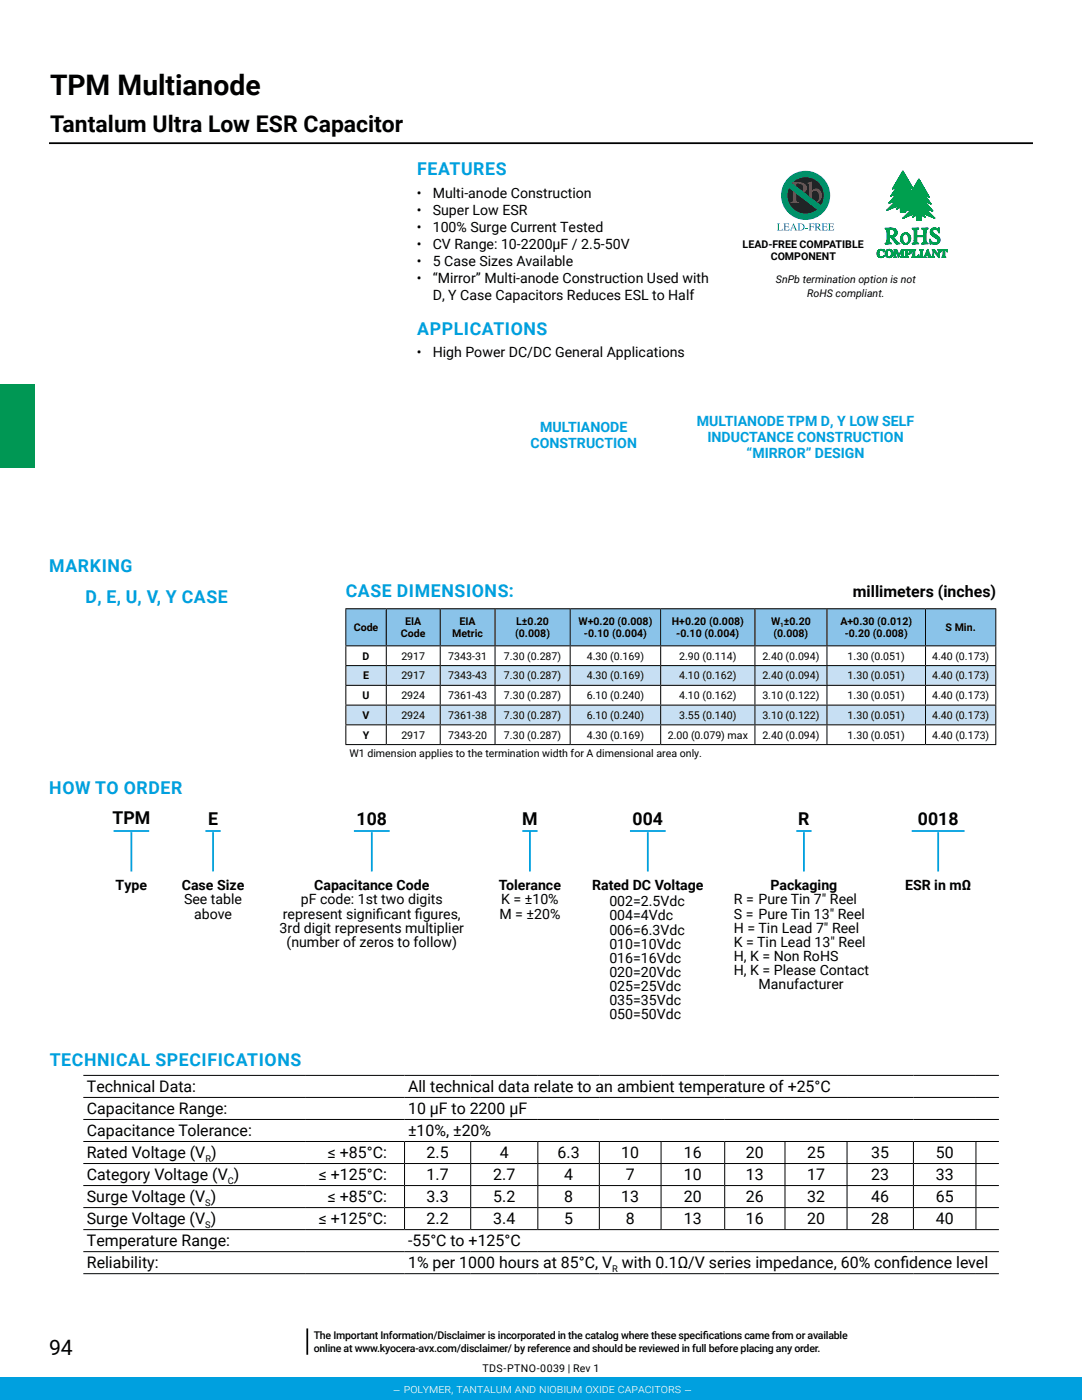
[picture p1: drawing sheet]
<svg xmlns="http://www.w3.org/2000/svg" width="216mm" height="279mm" viewBox="0 0 216 279" stroke-linecap="round" stroke-linejoin="round" font-family="sans-serif">
<defs><g id="words">
<text font-size="5.6" x="10" y="19.1">TPM Multianode</text>
<text font-size="4.6" x="10" y="26.4">Tantalum Ultra Low ESR Capacitor</text>
<text font-size="4.2" x="9.8" y="270.3">94</text>
<g font-size="3.5" fill="#00a0df">
<text x="83.2" y="35">FEATURES</text>
<text x="83.2" y="66.8">APPLICATIONS</text>
<text x="9.8" y="114.1">MARKING</text>
<text x="69" y="119.1">CASE DIMENSIONS:</text>
<text x="17.1" y="120.3">D, E, U, V, Y CASE</text>
<text x="9.8" y="158.4">HOW TO ORDER</text>
<text x="9.9" y="212.8">TECHNICAL SPECIFICATIONS</text>
</g>
<g font-size="3.5">
<text x="22.4" y="164.5">TPM</text>
<text x="41.5" y="164.7">E</text>
<text x="71.2" y="164.7">108</text>
<text x="104.2" y="164.7">M</text>
<text x="126.2" y="164.7">004</text>
<text x="159.3" y="164.7">R</text>
<text x="183.2" y="164.7">0018</text>
</g>
<g font-size="3.2">
<text x="170.2" y="119.1">millimeters (inches)</text>
<text x="17.3" y="217.9">Technical Data:</text>
<text x="81.4" y="217.9">All technical data relate to an ambient temperature of +25°C</text>
<text x="17.3" y="222.3">Capacitance Range:</text>
<text x="17.3" y="226.7">Capacitance Tolerance:</text>
<text x="81.4" y="222.3">10 μF to 2200 μF</text>
<text x="81.4" y="226.7">±10%, ±20%</text>
<text x="17.3" y="231.1">Rated Voltage (V )</text>
<text x="65.4" y="231.1">≤ +85°C:</text>
<text x="85.1" y="231.1">2.5</text>
<text x="99.7" y="231.1">4</text>
<text x="111.3" y="231.1">6.3</text>
<text x="124" y="231.1">10</text>
<text x="136.5" y="231.1">16</text>
<text x="148.8" y="231.1">20</text>
<text x="161" y="231.1">25</text>
<text x="173.9" y="231.1">35</text>
<text x="186.7" y="231.1">50</text>
<text x="17.3" y="239.9">Surge Voltage (V )</text>
<text x="17.3" y="235.5">Category Voltage (V )</text>
<text x="63.6" y="235.5">≤ +125°C:</text>
<text x="65.4" y="239.9">≤ +85°C:</text>
<text x="85.1" y="239.9">3.3</text>
<text x="85.1" y="235.5">1.7</text>
<text x="98.4" y="239.9">5.2</text>
<text x="98.4" y="235.5">2.7</text>
<text x="112.6" y="239.9">8</text>
<text x="112.6" y="235.5">4</text>
<text x="124" y="239.9">13</text>
<text x="124.9" y="235.5">7</text>
<text x="136.5" y="235.5">10</text>
<text x="136.5" y="239.9">20</text>
<text x="148.8" y="235.5">13</text>
<text x="148.8" y="239.9">26</text>
<text x="161" y="235.5">17</text>
<text x="161" y="239.9">32</text>
<text x="173.9" y="235.5">23</text>
<text x="173.9" y="239.9">46</text>
<text x="186.7" y="235.5">33</text>
<text x="186.7" y="239.9">65</text>
<text x="17.3" y="244.3">Surge Voltage (V )</text>
<text x="63.6" y="244.3">≤ +125°C:</text>
<text x="85.1" y="244.3">2.2</text>
<text x="98.4" y="244.3">3.4</text>
<text x="112.6" y="244.3">5</text>
<text x="124.9" y="244.3">8</text>
<text x="136.5" y="244.3">13</text>
<text x="148.8" y="244.3">16</text>
<text x="161" y="244.3">20</text>
<text x="173.9" y="244.3">28</text>
<text x="186.7" y="244.3">40</text>
<text x="17.3" y="248.7">Temperature Range:</text>
<text x="81.4" y="248.7">-55°C to +125°C</text>
<text x="17.3" y="253.1">Reliability:</text>
<text x="81.4" y="253.1">1% per 1000 hours at 85°C, V with 0.1Ω/V series impedance, 60% conf</text>
<text x="179.7" y="253.1">idence level</text>
</g>
<g font-size="2.8">
<text x="83.2" y="39.5">•</text>
<text x="86.4" y="39.5">Multi-anode Construction</text>
<text x="83.2" y="42.9">•</text>
<text x="83.2" y="46.2">•</text>
<text x="86.4" y="42.9">Super Low ESR</text>
<text x="86.4" y="46.2">100% Surge Current Tested</text>
<text x="83.2" y="49.6">•</text>
<text x="83.2" y="53">•</text>
<text x="86.4" y="49.6">CV Range: 10-2200μF / 2.5-50V</text>
<text x="86.4" y="53">5 Case Sizes Available</text>
<text x="83.2" y="56.4">•</text>
<text x="86.4" y="56.4">“Mirror” Multi-anode Construction Used with</text>
<text x="86.4" y="59.8">D, Y Case Capacitors Reduces ESL to Half</text>
<text x="83.2" y="71.3">•</text>
<text x="86.4" y="71.3">High Power DC/DC General Applications</text>
<text x="23.1" y="177.7">Type</text>
<text x="36.3" y="177.7">Case Size</text>
<text x="62.7" y="177.7">Capacitance Code</text>
<text x="99.5" y="177.7">Tolerance</text>
<text x="118.2" y="177.7">Rated DC Voltage</text>
<text x="153.7" y="177.7">Packaging</text>
<text x="180.6" y="177.7">ESR in mΩ</text>
<text x="36.7" y="180.5">See table</text>
<text x="38.7" y="183.3">above</text>
<text x="56.4" y="183.3">represent signif</text>
<text x="60" y="180.5">pF code: 1st two digits</text>
<text x="75" y="183.3">icant f</text>
<text x="82.8" y="183.3">igures,</text>
<text x="99.7" y="183.3">M = ±20%</text>
<text x="100" y="180.5">K = ±10%</text>
<text x="121.6" y="180.9">002=2.5Vdc</text>
<text x="121.6" y="183.7">004=4Vdc</text>
<text x="146.4" y="180.5">R = Pure Tin 7&quot; Reel</text>
<text x="146.4" y="183.3">S = Pure Tin 13&quot; Reel</text>
<text x="55.8" y="186.2">3rd digit represents multiplier</text>
<text x="57.2" y="189">(number of zeros to follow)</text>
<text x="121.6" y="186.5">006=6.3Vdc</text>
<text x="121.6" y="189.3">010=10Vdc</text>
<text x="146.4" y="186.2">H = Tin Lead 7&quot; Reel</text>
<text x="146.4" y="189">K = Tin Lead 13&quot; Reel</text>
<text x="146.4" y="191.8">H, K = Non RoHS</text>
<text x="121.6" y="192.2">016=16Vdc</text>
<text x="121.6" y="195">020=20Vdc</text>
<text x="121.6" y="197.8">025=25Vdc</text>
<text x="146.4" y="194.6">H, K = Please Contact</text>
<text x="151.4" y="197.4">Manufacturer</text>
<text x="121.6" y="200.6">035=35Vdc</text>
<text x="121.6" y="203.4">050=50Vdc</text>
</g>
<g font-size="2.8" fill="#00a0df">
<text x="105.9" y="89.3">CONSTRUCTION</text>
<text x="107.8" y="86.1">MULTIANODE</text>
<text x="139" y="85.1">MULTIANODE TPM D, Y LOW SELF</text>
<text x="141.2" y="88.3">INDUCTANCE CONSTRUCTION</text>
<text x="149" y="91.4">“MIRROR” DESIGN</text>
</g>
<text font-size="2.5" fill="#fff" x="78.4" y="278.4">– polymer, tantalum and niobium oxide capacitors –</text>
<g font-size="2.1">
<text x="148.2" y="49.4">LEAD-FREE COMPATIBLE</text>
<text x="153.8" y="51.9">COMPONENT</text>
<text x="154.8" y="56.4">SnPb termination option is not</text>
<text x="161.1" y="59.2">RoHS compliant.</text>
<text x="70.6" y="125.9">Code</text>
<text x="80.8" y="124.7">EIA</text>
<text x="91.7" y="124.7">EIA</text>
<text x="103" y="124.7">L±0.20</text>
<text x="115.4" y="124.7">W+0.20 (0.008)</text>
<text x="134" y="124.7">H+0.20 (0.008)</text>
<text x="153.8" y="124.7">W ±0.20</text>
<text x="167.7" y="124.7">A+0.30 (0.012)</text>
<text x="188.7" y="125.9">S Min.</text>
<text x="72.4" y="131.6">D</text>
<text x="80" y="127.2">Code</text>
<text x="80.1" y="131.6">2917</text>
<text x="89.5" y="131.6">7343-31</text>
<text x="90.2" y="127.2">Metric</text>
<text x="100.6" y="131.6">7.30 (0.287)</text>
<text x="102.8" y="127.2">(0.008)</text>
<text x="116.5" y="127.2">-0.10 (0.004)</text>
<text x="117.1" y="131.6">4.30 (0.169)</text>
<text x="134.9" y="127.2">-0.10 (0.004)</text>
<text x="135.5" y="131.6">2.90 (0.114)</text>
<text x="152.1" y="131.6">2.40 (0.094)</text>
<text x="154.3" y="127.2">(0.008)</text>
<text x="168.6" y="127.2">-0.20 (0.008)</text>
<text x="169.1" y="131.6">1.30 (0.051)</text>
<text x="186" y="131.6">4.40 (0.173)</text>
<text x="72.5" y="135.6">E</text>
<text x="80.1" y="135.6">2917</text>
<text x="89.5" y="135.6">7343-43</text>
<text x="100.6" y="135.6">7.30 (0.287)</text>
<text x="117.1" y="135.6">4.30 (0.169)</text>
<text x="135.5" y="135.6">4.10 (0.162)</text>
<text x="152.1" y="135.6">2.40 (0.094)</text>
<text x="169.1" y="135.6">1.30 (0.051)</text>
<text x="186" y="135.6">4.40 (0.173)</text>
<text x="72.3" y="139.5">U</text>
<text x="72.4" y="143.4">V</text>
<text x="80.1" y="139.5">2924</text>
<text x="80.1" y="143.4">2924</text>
<text x="89.5" y="139.5">7361-43</text>
<text x="89.5" y="143.4">7361-38</text>
<text x="100.6" y="139.5">7.30 (0.287)</text>
<text x="100.6" y="143.4">7.30 (0.287)</text>
<text x="117.1" y="139.5">6.10 (0.240)</text>
<text x="117.1" y="143.4">6.10 (0.240)</text>
<text x="135.5" y="139.5">4.10 (0.162)</text>
<text x="135.5" y="143.4">3.55 (0.140)</text>
<text x="152.1" y="139.5">3.10 (0.122)</text>
<text x="152.1" y="143.4">3.10 (0.122)</text>
<text x="169.1" y="139.5">1.30 (0.051)</text>
<text x="169.1" y="143.4">1.30 (0.051)</text>
<text x="186" y="139.5">4.40 (0.173)</text>
<text x="186" y="143.4">4.40 (0.173)</text>
<text x="72.4" y="147.4">Y</text>
<text x="80.1" y="147.4">2917</text>
<text x="89.5" y="147.4">7343-20</text>
<text x="100.6" y="147.4">7.30 (0.287)</text>
<text x="117.1" y="147.4">4.30 (0.169)</text>
<text x="133.2" y="147.4">2.00 (0.079) max</text>
<text x="152.1" y="147.4">2.40 (0.094)</text>
<text x="169.1" y="147.4">1.30 (0.051)</text>
<text x="186" y="147.4">4.40 (0.173)</text>
<text x="69.7" y="151.2">W1 dimension applies to the termination width for A dimensional area only.</text>
<text x="62.6" y="267.2">The Important Information/Disclaimer is incorporated in the catalog where these specif</text>
<text x="62.6" y="269.8">online at www.kyocera-avx.com/disclaimer/ by reference and should be reviewed in full before placing any order.</text>
<text x="140.2" y="267.2">ications came from or available</text>
<text x="96.3" y="273.8">TDS-PTNO-0039 | Rev 1</text>
</g>
<g font-size="1.9">
<text x="41" y="231.8">R</text>
<text x="45.5" y="236.2">C</text>
<text x="41" y="240.6">S</text>
<text x="41" y="245">S</text>
<text x="122.2" y="253.8">R</text>
</g>
<text font-size="1.2" x="155.7" y="125.1">1</text>
</g></defs>
<path d="M9.8 28.6h196.3" fill="none" stroke="#000" stroke-width=".35"/>
<path d="M-.1 76.6h7v16.6h-7z" fill="#009754"/>
<path d="M176.6 45.7l1.9-.1z" fill="#00a04f"/>
<path d="M176.6 45.7l1.9-.1z" fill="none" stroke="#00a04f" stroke-width=".2"/>
<path d="M176.6 45.7l1.8-.1z" fill="#00a04f"/>
<path d="M176.6 45.7l1.8-.1z" fill="none" stroke="#00a04f" stroke-width=".2"/>
<path d="M176.6 45.7l1.7-.1z" fill="#00a04f"/>
<path d="M176.6 45.7l1.7-.1z" fill="none" stroke="#00a04f" stroke-width=".2"/>
<path d="M176.6 45.7l1.5-.1z" fill="#00a04f"/>
<path d="M176.6 45.7l1.5-.1z" fill="none" stroke="#00a04f" stroke-width=".2"/>
<path d="M176.6 45.7l1.3-.1z" fill="#00a04f"/>
<path d="M176.6 45.7l1.3-.1z" fill="none" stroke="#00a04f" stroke-width=".2"/>
<path d="M176.6 45.5h1.2l-1.2 .2z" fill="#00a04f"/>
<path d="M176.6 45.5h1.2l-1.2 .2z" fill="none" stroke="#00a04f" stroke-width=".2"/>
<path d="M176.6 45.7l1.9-.1z" fill="#00a04f"/>
<path d="M176.6 45.7l1.9-.1z" fill="none" stroke="#00a04f" stroke-width=".2"/>
<path d="M176.7 45.7h1.9z" fill="#00a04f"/>
<path d="M176.7 45.7h1.9z" fill="none" stroke="#00a04f" stroke-width=".2"/>
<path d="M176.7 45.7h1.9z" fill="#00a04f"/>
<path d="M176.7 45.7h1.9z" fill="none" stroke="#00a04f" stroke-width=".2"/>
<path d="M176.8 45.7h1.8z" fill="#00a04f"/>
<path d="M176.8 45.7h1.8z" fill="none" stroke="#00a04f" stroke-width=".2"/>
<path d="M177.7 45.7h1z" fill="#00a04f"/>
<path d="M177.7 45.7h1z" fill="none" stroke="#00a04f" stroke-width=".2"/>
<path d="M177.6 45.8l.1-.1z" fill="#00a04f"/>
<path d="M177.6 45.8l.1-.1z" fill="none" stroke="#00a04f" stroke-width=".2"/>
<path d="M177.7 45.7h1z" fill="#00a04f"/>
<path d="M177.7 45.7h1z" fill="none" stroke="#00a04f" stroke-width=".2"/>
<path d="M177.9 45.8l.8-.1z" fill="#00a04f"/>
<path d="M177.9 45.8l.8-.1z" fill="none" stroke="#00a04f" stroke-width=".2"/>
<path d="M178.1 45.8h.6z" fill="#00a04f"/>
<path d="M178.1 45.8h.6z" fill="none" stroke="#00a04f" stroke-width=".2"/>
<path d="M176.9 45.8h.7z" fill="#00a04f"/>
<path d="M176.9 45.8h.7z" fill="none" stroke="#00a04f" stroke-width=".2"/>
<path d="M176.9 45.8l.8-.1z" fill="#00a04f"/>
<path d="M176.9 45.8l.8-.1z" fill="none" stroke="#00a04f" stroke-width=".2"/>
<path d="M176.8 45.7h.9l-.8 .1z" fill="#00a04f"/>
<path d="M176.8 45.7h.9l-.8 .1z" fill="none" stroke="#00a04f" stroke-width=".2"/>
<path d="M178.1 45.8h.6z" fill="#00a04f"/>
<path d="M178.1 45.8h.6z" fill="none" stroke="#00a04f" stroke-width=".2"/>
<path d="M176.9 45.8h.6z" fill="#00a04f"/>
<path d="M176.9 45.8h.6z" fill="none" stroke="#00a04f" stroke-width=".2"/>
<path d="M176.9 45.8l.6 .1h-.6z" fill="#00a04f"/>
<path d="M176.9 45.8l.6 .1h-.6z" fill="none" stroke="#00a04f" stroke-width=".2"/>
<path d="M176.9 45.9h.6z" fill="#00a04f"/>
<path d="M176.9 45.9h.6z" fill="none" stroke="#00a04f" stroke-width=".2"/>
<path d="M178.2 45.8h.5z" fill="#00a04f"/>
<path d="M178.2 45.8h.5z" fill="none" stroke="#00a04f" stroke-width=".2"/>
<path d="M178.3 45.9l.4-.1 .2 .1z" fill="#00a04f"/>
<path d="M178.3 45.9l.4-.1 .2 .1z" fill="none" stroke="#00a04f" stroke-width=".2"/>
<path d="M178.3 45.9h.6z" fill="#00a04f"/>
<path d="M178.3 45.9h.6z" fill="none" stroke="#00a04f" stroke-width=".2"/>
<path d="M177 46l.5-.1z" fill="#00a04f"/>
<path d="M177 46l.5-.1z" fill="none" stroke="#00a04f" stroke-width=".2"/>
<path d="M176.9 45.9h.6l-.5 .1z" fill="#00a04f"/>
<path d="M176.9 45.9h.6l-.5 .1z" fill="none" stroke="#00a04f" stroke-width=".2"/>
<path d="M178.4 46l.5-.1 .1 .2z" fill="#00a04f"/>
<path d="M178.4 46l.5-.1 .1 .2z" fill="none" stroke="#00a04f" stroke-width=".2"/>
<path d="M178.4 46l.6 .1z" fill="#00a04f"/>
<path d="M178.4 46l.6 .1z" fill="none" stroke="#00a04f" stroke-width=".2"/>
<path d="M178.4 46.1h.6l-.5 .1z" fill="#00a04f"/>
<path d="M178.4 46.1h.6l-.5 .1z" fill="none" stroke="#00a04f" stroke-width=".2"/>
<path d="M178.5 46.2l.5-.1v.1z" fill="#00a04f"/>
<path d="M178.5 46.2l.5-.1v.1z" fill="none" stroke="#00a04f" stroke-width=".2"/>
<path d="M178.5 46.2h.5l-.5 .2z" fill="#00a04f"/>
<path d="M178.5 46.2h.5l-.5 .2z" fill="none" stroke="#00a04f" stroke-width=".2"/>
<path d="M178.5 46.4l.5-.2v.2z" fill="#00a04f"/>
<path d="M178.5 46.4l.5-.2v.2z" fill="none" stroke="#00a04f" stroke-width=".2"/>
<path d="M178.5 46.4h.5l-.5 .1z" fill="#00a04f"/>
<path d="M178.5 46.4h.5l-.5 .1z" fill="none" stroke="#00a04f" stroke-width=".2"/>
<path d="M178.5 46.5l.5-.1v.1z" fill="#00a04f"/>
<path d="M178.5 46.5l.5-.1v.1z" fill="none" stroke="#00a04f" stroke-width=".2"/>
<path d="M178.4 46.7l.6-.2v.2z" fill="#00a04f"/>
<path d="M178.4 46.7l.6-.2v.2z" fill="none" stroke="#00a04f" stroke-width=".2"/>
<path d="M178.5 46.5h.5l-.6 .2z" fill="#00a04f"/>
<path d="M178.5 46.5h.5l-.6 .2z" fill="none" stroke="#00a04f" stroke-width=".2"/>
<path d="M178.4 46.7h.6l-.1 .1z" fill="#00a04f"/>
<path d="M178.4 46.7h.6l-.1 .1z" fill="none" stroke="#00a04f" stroke-width=".2"/>
<path d="M178.4 46.7l.5 .1h-.5z" fill="#00a04f"/>
<path d="M178.4 46.7l.5 .1h-.5z" fill="none" stroke="#00a04f" stroke-width=".2"/>
<path d="M178.3 46.9l.6-.1z" fill="#00a04f"/>
<path d="M178.3 46.9l.6-.1z" fill="none" stroke="#00a04f" stroke-width=".2"/>
<path d="M178.3 46.9l.6-.1v.1z" fill="#00a04f"/>
<path d="M178.3 46.9l.6-.1v.1z" fill="none" stroke="#00a04f" stroke-width=".2"/>
<path d="M178.2 47l.7-.1z" fill="#00a04f"/>
<path d="M178.2 47l.7-.1z" fill="none" stroke="#00a04f" stroke-width=".2"/>
<path d="M178.2 47l.7-.1z" fill="#00a04f"/>
<path d="M178.2 47l.7-.1z" fill="none" stroke="#00a04f" stroke-width=".2"/>
<path d="M178 47.1l.7-.1z" fill="#00a04f"/>
<path d="M178 47.1l.7-.1z" fill="none" stroke="#00a04f" stroke-width=".2"/>
<path d="M177 46h.5l-.5 .2z" fill="#00a04f"/>
<path d="M177 46h.5l-.5 .2z" fill="none" stroke="#00a04f" stroke-width=".2"/>
<path d="M177 46.2l.5-.2v1.1z" fill="#00a04f"/>
<path d="M177 46.2l.5-.2v1.1z" fill="none" stroke="#00a04f" stroke-width=".2"/>
<path d="M177.9 47.1l.8-.1z" fill="#00a04f"/>
<path d="M177.9 47.1l.8-.1z" fill="none" stroke="#00a04f" stroke-width=".2"/>
<path d="M177.9 47.1l.8-.1z" fill="#00a04f"/>
<path d="M177.9 47.1l.8-.1z" fill="none" stroke="#00a04f" stroke-width=".2"/>
<path d="M177.5 47.3l.9-.1z" fill="#00a04f"/>
<path d="M177.5 47.3l.9-.1z" fill="none" stroke="#00a04f" stroke-width=".2"/>
<path d="M177.5 47.3l1.1-.2z" fill="#00a04f"/>
<path d="M177.5 47.3l1.1-.2z" fill="none" stroke="#00a04f" stroke-width=".2"/>
<path d="M177.5 47.3l.4-.2h.7z" fill="#00a04f"/>
<path d="M177.5 47.3l.4-.2h.7z" fill="none" stroke="#00a04f" stroke-width=".2"/>
<path d="M177.5 47.3l.4-.2z" fill="#00a04f"/>
<path d="M177.5 47.3l.4-.2z" fill="none" stroke="#00a04f" stroke-width=".2"/>
<path d="M177.5 47.1h.2l-.2 .2z" fill="#00a04f"/>
<path d="M177.5 47.1h.2l-.2 .2z" fill="none" stroke="#00a04f" stroke-width=".2"/>
<path d="M177.5 47.1v.2l-.5 .8z" fill="#00a04f"/>
<path d="M177.5 47.1v.2l-.5 .8z" fill="none" stroke="#00a04f" stroke-width=".2"/>
<path d="M177 46.2l.5 .9-.5 1z" fill="#00a04f"/>
<path d="M177 46.2l.5 .9-.5 1z" fill="none" stroke="#00a04f" stroke-width=".2"/>
<path d="M177.5 47.3v.8h-.5z" fill="#00a04f"/>
<path d="M177.5 47.3v.8h-.5z" fill="none" stroke="#00a04f" stroke-width=".2"/>
<path d="M177.5 47.3l.8-.1z" fill="#00a04f"/>
<path d="M177.5 47.3l.8-.1z" fill="none" stroke="#00a04f" stroke-width=".2"/>
<path d="M177.7 47.3l.6-.1 .6 .9z" fill="#00a04f"/>
<path d="M177.7 47.3l.6-.1 .6 .9z" fill="none" stroke="#00a04f" stroke-width=".2"/>
<path d="M177 48.1h.5l-.5 .1z" fill="#00a04f"/>
<path d="M177 48.1h.5l-.5 .1z" fill="none" stroke="#00a04f" stroke-width=".2"/>
<path d="M177 48.2l.5-.1v.1z" fill="#00a04f"/>
<path d="M177 48.2l.5-.1v.1z" fill="none" stroke="#00a04f" stroke-width=".2"/>
<path d="M177 48.2h.5l-.5 .1z" fill="#00a04f"/>
<path d="M177 48.2h.5l-.5 .1z" fill="none" stroke="#00a04f" stroke-width=".2"/>
<path d="M177 48.3l.5-.1v.1z" fill="#00a04f"/>
<path d="M177 48.3l.5-.1v.1z" fill="none" stroke="#00a04f" stroke-width=".2"/>
<path d="M177 48.3h.5z" fill="#00a04f"/>
<path d="M177 48.3h.5z" fill="none" stroke="#00a04f" stroke-width=".2"/>
<path d="M176.9 48.4h.6z" fill="#00a04f"/>
<path d="M176.9 48.4h.6z" fill="none" stroke="#00a04f" stroke-width=".2"/>
<path d="M176.9 48.4h.6l-.6 .1z" fill="#00a04f"/>
<path d="M176.9 48.4h.6l-.6 .1z" fill="none" stroke="#00a04f" stroke-width=".2"/>
<path d="M176.9 48.5l.6-.1 .1 .1z" fill="#00a04f"/>
<path d="M176.9 48.5l.6-.1 .1 .1z" fill="none" stroke="#00a04f" stroke-width=".2"/>
<path d="M176.8 48.5h.8z" fill="#00a04f"/>
<path d="M176.8 48.5h.8z" fill="none" stroke="#00a04f" stroke-width=".2"/>
<path d="M176.7 48.6l.9-.1z" fill="#00a04f"/>
<path d="M176.7 48.6l.9-.1z" fill="none" stroke="#00a04f" stroke-width=".2"/>
<path d="M176.7 48.6h1.1z" fill="#00a04f"/>
<path d="M176.7 48.6h1.1z" fill="none" stroke="#00a04f" stroke-width=".2"/>
<path d="M176.6 48.7l1.3-.1z" fill="#00a04f"/>
<path d="M176.6 48.7l1.3-.1z" fill="none" stroke="#00a04f" stroke-width=".2"/>
<path d="M176.7 48.6h1.1l-1.2 .1z" fill="#00a04f"/>
<path d="M176.6 48.7l.1-.1h1.1z" fill="none" stroke="#00a04f" stroke-width=".2"/>
<path d="M176.6 48.6h.1l-.1 .1z" fill="#00a04f"/>
<path d="M176.6 48.6h.1l-.1 .1z" fill="none" stroke="#00a04f" stroke-width=".2"/>
<path d="M176.6 48.7l1.3-.1v.1z" fill="#00a04f"/>
<path d="M176.6 48.7l1.3-.1v.1z" fill="none" stroke="#00a04f" stroke-width=".2"/>
<path d="M178.8 48.7l.8-.1z" fill="#00a04f"/>
<path d="M178.8 48.7l.7-.1z" fill="none" stroke="#00a04f" stroke-width=".2"/>
<path d="M178.8 48.7l.6-.1z" fill="#00a04f"/>
<path d="M178.8 48.7l.6-.1z" fill="none" stroke="#00a04f" stroke-width=".2"/>
<path d="M178.8 48.7l.5-.2z" fill="#00a04f"/>
<path d="M178.8 48.7l.5-.2z" fill="none" stroke="#00a04f" stroke-width=".2"/>
<path d="M178.8 48.7l.4-.3v.1z" fill="#00a04f"/>
<path d="M178.8 48.7l.4-.3v.1z" fill="none" stroke="#00a04f" stroke-width=".2"/>
<path d="M179.1 48.3l.1 .1-.4 .3z" fill="#00a04f"/>
<path d="M179.1 48.3l.1 .1-.4 .3z" fill="none" stroke="#00a04f" stroke-width=".2"/>
<path d="M178.9 48.2l.2 .1-.3 .4z" fill="#00a04f"/>
<path d="M178.9 48.2l.2 .1-.3 .4z" fill="none" stroke="#00a04f" stroke-width=".2"/>
<path d="M177.7 47.3l1.2 .9-.1 .5z" fill="#00a04f"/>
<path d="M177.7 47.3l1.2 .9-.1 .5z" fill="none" stroke="#00a04f" stroke-width=".2"/>
<path d="M178.8 48.7l.8-.1v.1z" fill="#00a04f"/>
<path d="M178.8 48.7l.7-.1v.1z" fill="none" stroke="#00a04f" stroke-width=".2"/>
<path d="M180.6 46.5h.3z" fill="#00a04f"/>
<path d="M180.6 46.5h.3z" fill="none" stroke="#00a04f" stroke-width=".2"/>
<path d="M180.4 46.5h.5z" fill="#00a04f"/>
<path d="M180.4 46.5h.5z" fill="none" stroke="#00a04f" stroke-width=".2"/>
<path d="M180.4 46.5h.2z" fill="#00a04f"/>
<path d="M180.4 46.5h.2z" fill="none" stroke="#00a04f" stroke-width=".2"/>
<path d="M180.4 46.5h.7z" fill="#00a04f"/>
<path d="M180.4 46.5h.7z" fill="none" stroke="#00a04f" stroke-width=".2"/>
<path d="M180.3 46.6l.8-.1z" fill="#00a04f"/>
<path d="M180.3 46.6l.8-.1z" fill="none" stroke="#00a04f" stroke-width=".2"/>
<path d="M180.2 46.6l.9-.1z" fill="#00a04f"/>
<path d="M180.2 46.6l.9-.1z" fill="none" stroke="#00a04f" stroke-width=".2"/>
<path d="M180.2 46.6l.9-.1z" fill="#00a04f"/>
<path d="M180.2 46.6l.9-.1z" fill="none" stroke="#00a04f" stroke-width=".2"/>
<path d="M180.6 46.6l.5-.1z" fill="#00a04f"/>
<path d="M180.6 46.6l.5-.1z" fill="none" stroke="#00a04f" stroke-width=".2"/>
<path d="M180.7 46.7l.4-.2z" fill="#00a04f"/>
<path d="M180.7 46.7l.4-.2z" fill="none" stroke="#00a04f" stroke-width=".2"/>
<path d="M180.8 46.7l.3-.2 .2 .2z" fill="#00a04f"/>
<path d="M180.8 46.7l.3-.2 .2 .2z" fill="none" stroke="#00a04f" stroke-width=".2"/>
<path d="M180.1 46.7l.5-.1z" fill="#00a04f"/>
<path d="M180.1 46.7l.5-.1z" fill="none" stroke="#00a04f" stroke-width=".2"/>
<path d="M180.1 46.7l.5-.1z" fill="#00a04f"/>
<path d="M180.1 46.7l.5-.1z" fill="none" stroke="#00a04f" stroke-width=".2"/>
<path d="M180.1 46.7h.4z" fill="#00a04f"/>
<path d="M180.1 46.7h.4z" fill="none" stroke="#00a04f" stroke-width=".2"/>
<path d="M180.8 46.7h.5z" fill="#00a04f"/>
<path d="M180.8 46.7h.5z" fill="none" stroke="#00a04f" stroke-width=".2"/>
<path d="M180 46.8l.4-.1z" fill="#00a04f"/>
<path d="M180.1 46.7h.3l-.4 .1z" fill="none" stroke="#00a04f" stroke-width=".2"/>
<path d="M180 46.8l.4-.1z" fill="#00a04f"/>
<path d="M180 46.8l.4-.1z" fill="none" stroke="#00a04f" stroke-width=".2"/>
<path d="M180.9 46.7h.4z" fill="#00a04f"/>
<path d="M180.9 46.7h.4z" fill="none" stroke="#00a04f" stroke-width=".2"/>
<path d="M181 46.8l.3-.1 .1 .1z" fill="#00a04f"/>
<path d="M181 46.8l.3-.1 .1 .1z" fill="none" stroke="#00a04f" stroke-width=".2"/>
<path d="M180 46.8h.3z" fill="#00a04f"/>
<path d="M180 46.8h.3z" fill="none" stroke="#00a04f" stroke-width=".2"/>
<path d="M180 46.8h.3z" fill="#00a04f"/>
<path d="M180 46.8h.3z" fill="none" stroke="#00a04f" stroke-width=".2"/>
<path d="M181 46.8h.4l-.3 .1z" fill="#00a04f"/>
<path d="M181 46.8h.4l-.3 .1z" fill="none" stroke="#00a04f" stroke-width=".2"/>
<path d="M181.1 46.9l.3-.1 .2 .2z" fill="#00a04f"/>
<path d="M181.1 46.9l.3-.1 .2 .2z" fill="none" stroke="#00a04f" stroke-width=".2"/>
<path d="M179.9 47l.4-.2z" fill="#00a04f"/>
<path d="M179.9 47l.4-.2z" fill="none" stroke="#00a04f" stroke-width=".2"/>
<path d="M180 46.8h.3l-.4 .2z" fill="#00a04f"/>
<path d="M180 46.8h.3l-.4 .2z" fill="none" stroke="#00a04f" stroke-width=".2"/>
<path d="M181.1 46.9l.5 .1z" fill="#00a04f"/>
<path d="M181.1 46.9l.5 .1z" fill="none" stroke="#00a04f" stroke-width=".2"/>
<path d="M179.9 47h.3l-.1 .1z" fill="#00a04f"/>
<path d="M179.9 47h.3l-.1 .1z" fill="none" stroke="#00a04f" stroke-width=".2"/>
<path d="M181.1 47h.5l.1 .1z" fill="#00a04f"/>
<path d="M181.1 47h.5l.1 .1z" fill="none" stroke="#00a04f" stroke-width=".2"/>
<path d="M181.2 47l.5 .1-.5 .1z" fill="#00a04f"/>
<path d="M181.2 47l.5 .1-.5 .1z" fill="none" stroke="#00a04f" stroke-width=".2"/>
<path d="M179.9 47l.2 .1-.4 .1z" fill="#00a04f"/>
<path d="M179.9 47l.2 .1-.4 .1z" fill="none" stroke="#00a04f" stroke-width=".2"/>
<path d="M179.7 47.2l.4-.1v.2z" fill="#00a04f"/>
<path d="M179.7 47.2l.4-.1v.2z" fill="none" stroke="#00a04f" stroke-width=".2"/>
<path d="M181.2 47.2l.5-.1v.2z" fill="#00a04f"/>
<path d="M181.2 47.2l.5-.1v.2z" fill="none" stroke="#00a04f" stroke-width=".2"/>
<path d="M181.2 47.2l.5 .1-.4 .1z" fill="#00a04f"/>
<path d="M181.2 47.2l.5 .1-.4 .1z" fill="none" stroke="#00a04f" stroke-width=".2"/>
<path d="M179.7 47.2l.4 .1-.4 .1z" fill="#00a04f"/>
<path d="M179.7 47.2l.4 .1-.4 .1z" fill="none" stroke="#00a04f" stroke-width=".2"/>
<path d="M179.7 47.4l.4-.1v.1z" fill="#00a04f"/>
<path d="M179.7 47.4l.4-.1v.1z" fill="none" stroke="#00a04f" stroke-width=".2"/>
<path d="M181.3 47.4l.4-.1-.4 .2z" fill="#00a04f"/>
<path d="M181.3 47.4l.4-.1-.4 .2z" fill="none" stroke="#00a04f" stroke-width=".2"/>
<path d="M181.3 47.5l.4-.2v.3z" fill="#00a04f"/>
<path d="M181.3 47.5l.4-.2v.3z" fill="none" stroke="#00a04f" stroke-width=".2"/>
<path d="M179.7 47.4h.4l-.4 .2z" fill="#00a04f"/>
<path d="M179.7 47.4h.4l-.4 .2z" fill="none" stroke="#00a04f" stroke-width=".2"/>
<path d="M179.7 47.6l.4-.2v.2z" fill="#00a04f"/>
<path d="M179.7 47.6l.4-.2v.2z" fill="none" stroke="#00a04f" stroke-width=".2"/>
<path d="M181.3 47.5l.4 .1-.4 .1z" fill="#00a04f"/>
<path d="M181.3 47.5l.4 .1-.4 .1z" fill="none" stroke="#00a04f" stroke-width=".2"/>
<path d="M181.3 47.7l.4-.1v.2z" fill="#00a04f"/>
<path d="M181.3 47.7l.4-.1v.2z" fill="none" stroke="#00a04f" stroke-width=".2"/>
<path d="M179.7 47.9l.4-.3v.2z" fill="#00a04f"/>
<path d="M179.7 47.9l.4-.3v.2z" fill="none" stroke="#00a04f" stroke-width=".2"/>
<path d="M179.7 47.6h.4l-.4 .3z" fill="#00a04f"/>
<path d="M179.7 47.6h.4l-.4 .3z" fill="none" stroke="#00a04f" stroke-width=".2"/>
<path d="M181.3 47.7l.4 .1-.4 .1z" fill="#00a04f"/>
<path d="M181.3 47.7l.4 .1-.4 .1z" fill="none" stroke="#00a04f" stroke-width=".2"/>
<path d="M181.3 47.9l.4-.1v.2z" fill="#00a04f"/>
<path d="M181.3 47.9l.4-.1v.2z" fill="none" stroke="#00a04f" stroke-width=".2"/>
<path d="M179.7 47.9l.4-.1 .1 .2z" fill="#00a04f"/>
<path d="M179.7 47.9l.4-.1 .1 .2z" fill="none" stroke="#00a04f" stroke-width=".2"/>
<path d="M179.7 47.9l.5 .1-.5 .1z" fill="#00a04f"/>
<path d="M179.7 47.9l.5 .1-.5 .1z" fill="none" stroke="#00a04f" stroke-width=".2"/>
<path d="M181.3 47.9l.4 .1-.4 .1z" fill="#00a04f"/>
<path d="M181.3 47.9l.4 .1-.4 .1z" fill="none" stroke="#00a04f" stroke-width=".2"/>
<path d="M181.3 48.1l.4-.1-.1 .2z" fill="#00a04f"/>
<path d="M181.3 48.1l.4-.1-.1 .2z" fill="none" stroke="#00a04f" stroke-width=".2"/>
<path d="M179.7 48.1l.5-.1 .1 .3z" fill="#00a04f"/>
<path d="M179.7 48.1l.5-.1 .1 .3z" fill="none" stroke="#00a04f" stroke-width=".2"/>
<path d="M179.7 48.1l.6 .2h-.4z" fill="#00a04f"/>
<path d="M179.7 48.1l.6 .2h-.4z" fill="none" stroke="#00a04f" stroke-width=".2"/>
<path d="M181.3 48.1l.3 .1-.4 .1z" fill="#00a04f"/>
<path d="M181.3 48.1l.3 .1-.4 .1z" fill="none" stroke="#00a04f" stroke-width=".2"/>
<path d="M179.9 48.3h.4z" fill="#00a04f"/>
<path d="M179.9 48.3h.4z" fill="none" stroke="#00a04f" stroke-width=".2"/>
<path d="M181.2 48.3l.4-.1-.5 .2z" fill="#00a04f"/>
<path d="M181.2 48.3l.4-.1-.5 .2z" fill="none" stroke="#00a04f" stroke-width=".2"/>
<path d="M181.1 48.4l.5-.2-.2 .2z" fill="#00a04f"/>
<path d="M181.1 48.4l.5-.2-.2 .2z" fill="none" stroke="#00a04f" stroke-width=".2"/>
<path d="M180 48.5l.4-.1z" fill="#00a04f"/>
<path d="M180 48.5l.4-.1z" fill="none" stroke="#00a04f" stroke-width=".2"/>
<path d="M179.9 48.3h.4l-.3 .2z" fill="#00a04f"/>
<path d="M179.9 48.3h.4l-.3 .2z" fill="none" stroke="#00a04f" stroke-width=".2"/>
<path d="M180 48.5h.4z" fill="#00a04f"/>
<path d="M180 48.5h.4z" fill="none" stroke="#00a04f" stroke-width=".2"/>
<path d="M181.1 48.5l.3-.1z" fill="#00a04f"/>
<path d="M181.1 48.5l.3-.1z" fill="none" stroke="#00a04f" stroke-width=".2"/>
<path d="M181.1 48.5l.3-.1z" fill="#00a04f"/>
<path d="M181.1 48.5l.3-.1z" fill="none" stroke="#00a04f" stroke-width=".2"/>
<path d="M180.9 48.5h.5z" fill="#00a04f"/>
<path d="M180.9 48.5h.5z" fill="none" stroke="#00a04f" stroke-width=".2"/>
<path d="M180.1 48.6l.4-.1z" fill="#00a04f"/>
<path d="M180.1 48.6l.4-.1z" fill="none" stroke="#00a04f" stroke-width=".2"/>
<path d="M180 48.5h.4z" fill="#00a04f"/>
<path d="M180 48.5h.4z" fill="none" stroke="#00a04f" stroke-width=".2"/>
<path d="M180.9 48.5h.5z" fill="#00a04f"/>
<path d="M180.9 48.5h.5z" fill="none" stroke="#00a04f" stroke-width=".2"/>
<path d="M180.1 48.6h.5z" fill="#00a04f"/>
<path d="M180.1 48.6h.5z" fill="none" stroke="#00a04f" stroke-width=".2"/>
<path d="M180.9 48.5l.4 .1h-.4z" fill="#00a04f"/>
<path d="M180.9 48.6h.4z" fill="none" stroke="#00a04f" stroke-width=".2"/>
<path d="M180.9 48.6h.4z" fill="#00a04f"/>
<path d="M180.9 48.6h.4z" fill="none" stroke="#00a04f" stroke-width=".2"/>
<path d="M180.3 48.7l.9-.1z" fill="#00a04f"/>
<path d="M180.3 48.7l.9-.1z" fill="none" stroke="#00a04f" stroke-width=".2"/>
<path d="M180.3 48.7l.6-.1z" fill="#00a04f"/>
<path d="M180.3 48.7l.6-.1z" fill="none" stroke="#00a04f" stroke-width=".2"/>
<path d="M180.3 48.7l.5-.1z" fill="#00a04f"/>
<path d="M180.3 48.7l.5-.1z" fill="none" stroke="#00a04f" stroke-width=".2"/>
<path d="M180.3 48.7l.4-.1z" fill="#00a04f"/>
<path d="M180.3 48.7l.4-.1z" fill="none" stroke="#00a04f" stroke-width=".2"/>
<path d="M180.1 48.6h.5l-.3 .1z" fill="#00a04f"/>
<path d="M180.1 48.6h.5l-.3 .1z" fill="none" stroke="#00a04f" stroke-width=".2"/>
<path d="M180.3 48.7l.9-.1z" fill="#00a04f"/>
<path d="M180.3 48.7l.9-.1z" fill="none" stroke="#00a04f" stroke-width=".2"/>
<path d="M180.5 48.7h.6z" fill="#00a04f"/>
<path d="M180.5 48.7h.6z" fill="none" stroke="#00a04f" stroke-width=".2"/>
<path d="M180.3 48.7h.8z" fill="#00a04f"/>
<path d="M180.3 48.7h.8z" fill="none" stroke="#00a04f" stroke-width=".2"/>
<path d="M180.5 48.7h.5z" fill="#00a04f"/>
<path d="M180.5 48.7h.5z" fill="none" stroke="#00a04f" stroke-width=".2"/>
<path d="M180.8 48.7h.2z" fill="#00a04f"/>
<path d="M180.8 48.7h.2z" fill="none" stroke="#00a04f" stroke-width=".2"/>
<path d="M180.5 48.7h.3z" fill="#00a04f"/>
<path d="M180.5 48.7h.3z" fill="none" stroke="#00a04f" stroke-width=".2"/>
<path d="M182 45.5h1.3l-1.3 .2z" fill="#00a04f"/>
<path d="M182 45.5h1.3l-1.3 .2z" fill="none" stroke="#00a04f" stroke-width=".2"/>
<path d="M182 45.7l1.3-.2v.2z" fill="#00a04f"/>
<path d="M182 45.7l1.3-.2v.2z" fill="none" stroke="#00a04f" stroke-width=".2"/>
<path d="M183.9 45.5h1.3l-1.3 .2z" fill="#00a04f"/>
<path d="M183.9 45.5h1.3l-1.3 .2z" fill="none" stroke="#00a04f" stroke-width=".2"/>
<path d="M183.9 45.7l1.3-.2v.2z" fill="#00a04f"/>
<path d="M183.9 45.7l1.3-.2v.2z" fill="none" stroke="#00a04f" stroke-width=".2"/>
<path d="M182 45.7h1.3z" fill="#00a04f"/>
<path d="M182 45.7h1.3z" fill="none" stroke="#00a04f" stroke-width=".2"/>
<path d="M182.1 45.7h1.2z" fill="#00a04f"/>
<path d="M182.1 45.7h1.2z" fill="none" stroke="#00a04f" stroke-width=".2"/>
<path d="M183.9 45.7h1.3z" fill="#00a04f"/>
<path d="M183.9 45.7h1.3z" fill="none" stroke="#00a04f" stroke-width=".2"/>
<path d="M184 45.7h1.2z" fill="#00a04f"/>
<path d="M184 45.7h1.2z" fill="none" stroke="#00a04f" stroke-width=".2"/>
<path d="M182.1 45.7h1.1z" fill="#00a04f"/>
<path d="M182.1 45.7h1.1z" fill="none" stroke="#00a04f" stroke-width=".2"/>
<path d="M182.2 45.7h1z" fill="#00a04f"/>
<path d="M182.2 45.7h1z" fill="none" stroke="#00a04f" stroke-width=".2"/>
<path d="M184 45.7h1.1z" fill="#00a04f"/>
<path d="M184 45.7h1.1z" fill="none" stroke="#00a04f" stroke-width=".2"/>
<path d="M184.1 45.7h1z" fill="#00a04f"/>
<path d="M184.1 45.7h1z" fill="none" stroke="#00a04f" stroke-width=".2"/>
<path d="M182.3 45.8l.8-.1z" fill="#00a04f"/>
<path d="M182.3 45.8l.8-.1z" fill="none" stroke="#00a04f" stroke-width=".2"/>
<path d="M182.2 45.7h.9l-.8 .1z" fill="#00a04f"/>
<path d="M182.2 45.7h.9l-.8 .1z" fill="none" stroke="#00a04f" stroke-width=".2"/>
<path d="M184.2 45.8l.8-.1z" fill="#00a04f"/>
<path d="M184.2 45.8l.8-.1z" fill="none" stroke="#00a04f" stroke-width=".2"/>
<path d="M184.1 45.7h.9l-.8 .1z" fill="#00a04f"/>
<path d="M184.1 45.7h.9l-.8 .1z" fill="none" stroke="#00a04f" stroke-width=".2"/>
<path d="M184.2 45.8l.7-.1z" fill="#00a04f"/>
<path d="M184.2 45.8l.7-.1z" fill="none" stroke="#00a04f" stroke-width=".2"/>
<path d="M182.3 45.8h.7z" fill="#00a04f"/>
<path d="M182.3 45.8h.7z" fill="none" stroke="#00a04f" stroke-width=".2"/>
<path d="M182.4 45.9l.6-.1-.1 .1z" fill="#00a04f"/>
<path d="M182.4 45.9l.6-.1-.1 .1z" fill="none" stroke="#00a04f" stroke-width=".2"/>
<path d="M184.2 45.8h.6z" fill="#00a04f"/>
<path d="M184.2 45.8h.6z" fill="none" stroke="#00a04f" stroke-width=".2"/>
<path d="M184.2 45.9l.6-.1z" fill="#00a04f"/>
<path d="M184.2 45.9l.6-.1z" fill="none" stroke="#00a04f" stroke-width=".2"/>
<path d="M182.4 45.9h.5z" fill="#00a04f"/>
<path d="M182.4 45.9h.5z" fill="none" stroke="#00a04f" stroke-width=".2"/>
<path d="M182.4 46l.5-.1z" fill="#00a04f"/>
<path d="M182.4 46l.5-.1z" fill="none" stroke="#00a04f" stroke-width=".2"/>
<path d="M184.2 45.9h.6z" fill="#00a04f"/>
<path d="M184.2 45.9h.6z" fill="none" stroke="#00a04f" stroke-width=".2"/>
<path d="M184.3 46l.5-.1v.1z" fill="#00a04f"/>
<path d="M184.3 46l.5-.1v.1z" fill="none" stroke="#00a04f" stroke-width=".2"/>
<path d="M182.4 46h.5l-.5 .1z" fill="#00a04f"/>
<path d="M182.4 46h.5l-.5 .1z" fill="none" stroke="#00a04f" stroke-width=".2"/>
<path d="M182.4 46.1l.5-.1v.1z" fill="#00a04f"/>
<path d="M182.4 46.1l.5-.1v.1z" fill="none" stroke="#00a04f" stroke-width=".2"/>
<path d="M184.3 46h.5l-.5 .1z" fill="#00a04f"/>
<path d="M184.3 46h.5l-.5 .1z" fill="none" stroke="#00a04f" stroke-width=".2"/>
<path d="M182.4 46.1h.5l-.5 .1z" fill="#00a04f"/>
<path d="M182.4 46.1h.5l-.5 .1z" fill="none" stroke="#00a04f" stroke-width=".2"/>
<path d="M182.4 46.2l.5-.1v.1z" fill="#00a04f"/>
<path d="M182.4 46.2l.5-.1v.1z" fill="none" stroke="#00a04f" stroke-width=".2"/>
<path d="M184.3 46.1l.5-.1-.5 .2z" fill="#00a04f"/>
<path d="M184.3 46.1l.5-.1-.5 .2z" fill="none" stroke="#00a04f" stroke-width=".2"/>
<path d="M184.3 46.2l.5-.2v.2z" fill="#00a04f"/>
<path d="M184.3 46.2l.5-.2v.2z" fill="none" stroke="#00a04f" stroke-width=".2"/>
<path d="M184.3 46.2h.5l-.5 .8z" fill="#00a04f"/>
<path d="M184.3 46.2h.5l-.5 .8z" fill="none" stroke="#00a04f" stroke-width=".2"/>
<path d="M182.9 47h1.4l-1.4 .2z" fill="#00a04f"/>
<path d="M182.9 47h1.4l-1.4 .2z" fill="none" stroke="#00a04f" stroke-width=".2"/>
<path d="M182.9 47l-.5 1.1z" fill="#00a04f"/>
<path d="M182.9 47l-.5 1.1z" fill="none" stroke="#00a04f" stroke-width=".2"/>
<path d="M182.9 46.2v.8l-.5 1.1z" fill="#00a04f"/>
<path d="M182.9 46.2v.8l-.5 1.1z" fill="none" stroke="#00a04f" stroke-width=".2"/>
<path d="M182.4 46.2h.5l-.5 1.9z" fill="#00a04f"/>
<path d="M182.4 46.2h.5l-.5 1.9z" fill="none" stroke="#00a04f" stroke-width=".2"/>
<path d="M182.9 47.2v.9h-.5z" fill="#00a04f"/>
<path d="M182.9 47.2v.9h-.5z" fill="none" stroke="#00a04f" stroke-width=".2"/>
<path d="M182.9 47.2l1.4-.2v.2z" fill="#00a04f"/>
<path d="M182.9 47.2l1.4-.2v.2z" fill="none" stroke="#00a04f" stroke-width=".2"/>
<path d="M184.8 46.2l-.5 1z" fill="#00a04f"/>
<path d="M184.8 46.2l-.5 1z" fill="none" stroke="#00a04f" stroke-width=".2"/>
<path d="M184.8 46.2l-.5 1.9v-.9z" fill="#00a04f"/>
<path d="M184.8 46.2l-.5 1.9v-.9z" fill="none" stroke="#00a04f" stroke-width=".2"/>
<path d="M184.8 46.2v1.9h-.5z" fill="#00a04f"/>
<path d="M184.8 46.2v1.9h-.5z" fill="none" stroke="#00a04f" stroke-width=".2"/>
<path d="M184.3 48.1h.5l-.5 .1z" fill="#00a04f"/>
<path d="M184.3 48.1h.5l-.5 .1z" fill="none" stroke="#00a04f" stroke-width=".2"/>
<path d="M182.4 48.2l.5-.1v.1z" fill="#00a04f"/>
<path d="M182.4 48.2l.5-.1v.1z" fill="none" stroke="#00a04f" stroke-width=".2"/>
<path d="M182.4 48.1h.5l-.5 .1z" fill="#00a04f"/>
<path d="M182.4 48.1h.5l-.5 .1z" fill="none" stroke="#00a04f" stroke-width=".2"/>
<path d="M184.3 48.2l.5-.1v.1z" fill="#00a04f"/>
<path d="M184.3 48.2l.5-.1v.1z" fill="none" stroke="#00a04f" stroke-width=".2"/>
<path d="M182.4 48.2h.5v.1z" fill="#00a04f"/>
<path d="M182.4 48.2h.5v.1z" fill="none" stroke="#00a04f" stroke-width=".2"/>
<path d="M184.3 48.2h.5l-.5 .1z" fill="#00a04f"/>
<path d="M184.3 48.2h.5l-.5 .1z" fill="none" stroke="#00a04f" stroke-width=".2"/>
<path d="M184.3 48.3l.5-.1z" fill="#00a04f"/>
<path d="M184.3 48.3l.5-.1z" fill="none" stroke="#00a04f" stroke-width=".2"/>
<path d="M182.4 48.2l.5 .1h-.5z" fill="#00a04f"/>
<path d="M182.4 48.2l.5 .1h-.5z" fill="none" stroke="#00a04f" stroke-width=".2"/>
<path d="M182.4 48.3l.5 .1z" fill="#00a04f"/>
<path d="M182.4 48.3l.5 .1z" fill="none" stroke="#00a04f" stroke-width=".2"/>
<path d="M184.3 48.3h.5z" fill="#00a04f"/>
<path d="M184.3 48.3h.5z" fill="none" stroke="#00a04f" stroke-width=".2"/>
<path d="M182.4 48.3l.5 .1z" fill="#00a04f"/>
<path d="M182.4 48.3l.5 .1z" fill="none" stroke="#00a04f" stroke-width=".2"/>
<path d="M184.2 48.4h.6z" fill="#00a04f"/>
<path d="M184.2 48.4h.6z" fill="none" stroke="#00a04f" stroke-width=".2"/>
<path d="M182.4 48.4l.6 .1z" fill="#00a04f"/>
<path d="M182.4 48.4l.6 .1z" fill="none" stroke="#00a04f" stroke-width=".2"/>
<path d="M182.4 48.4l.6 .1h-.7z" fill="#00a04f"/>
<path d="M182.4 48.4l.6 .1h-.7z" fill="none" stroke="#00a04f" stroke-width=".2"/>
<path d="M184.2 48.4h.6l-.7 .1z" fill="#00a04f"/>
<path d="M184.2 48.4h.6l-.7 .1z" fill="none" stroke="#00a04f" stroke-width=".2"/>
<path d="M184.1 48.5l.7-.1 .1 .1z" fill="#00a04f"/>
<path d="M184.1 48.5l.7-.1 .1 .1z" fill="none" stroke="#00a04f" stroke-width=".2"/>
<path d="M182.2 48.5h.8z" fill="#00a04f"/>
<path d="M182.2 48.5h.8z" fill="none" stroke="#00a04f" stroke-width=".2"/>
<path d="M182.2 48.5h.9z" fill="#00a04f"/>
<path d="M182.2 48.5h.9z" fill="none" stroke="#00a04f" stroke-width=".2"/>
<path d="M184.1 48.5h.8z" fill="#00a04f"/>
<path d="M184.1 48.5h.8z" fill="none" stroke="#00a04f" stroke-width=".2"/>
<path d="M184.1 48.5h.9z" fill="#00a04f"/>
<path d="M184.1 48.5h.9z" fill="none" stroke="#00a04f" stroke-width=".2"/>
<path d="M182.1 48.6l1-.1z" fill="#00a04f"/>
<path d="M182.1 48.6l1-.1z" fill="none" stroke="#00a04f" stroke-width=".2"/>
<path d="M182.1 48.6h1.1z" fill="#00a04f"/>
<path d="M182.1 48.6h1.1z" fill="none" stroke="#00a04f" stroke-width=".2"/>
<path d="M184 48.6l1-.1z" fill="#00a04f"/>
<path d="M184 48.6l1-.1z" fill="none" stroke="#00a04f" stroke-width=".2"/>
<path d="M184 48.6h1.1z" fill="#00a04f"/>
<path d="M184 48.6h1.1z" fill="none" stroke="#00a04f" stroke-width=".2"/>
<path d="M182 48.7l1.3-.1z" fill="#00a04f"/>
<path d="M182 48.7l1.3-.1z" fill="none" stroke="#00a04f" stroke-width=".2"/>
<path d="M182 48.7l.1-.1h1.1z" fill="#00a04f"/>
<path d="M182.1 48.6h1.1l-1.2 .1z" fill="none" stroke="#00a04f" stroke-width=".2"/>
<path d="M182 48.6h.1l-.1 .1z" fill="#00a04f"/>
<path d="M182 48.6h.1l-.1 .1z" fill="none" stroke="#00a04f" stroke-width=".2"/>
<path d="M182 48.7l1.3-.1v.1z" fill="#00a04f"/>
<path d="M182 48.7l1.3-.1v.1z" fill="none" stroke="#00a04f" stroke-width=".2"/>
<path d="M183.9 48.7l1.3-.1z" fill="#00a04f"/>
<path d="M183.9 48.7l1.3-.1z" fill="none" stroke="#00a04f" stroke-width=".2"/>
<path d="M184 48.6h1.1l-1.2 .1z" fill="#00a04f"/>
<path d="M184 48.6h1.1l-1.2 .1z" fill="none" stroke="#00a04f" stroke-width=".2"/>
<path d="M183.9 48.6h.1l-.1 .1z" fill="#00a04f"/>
<path d="M183.9 48.6h.1l-.1 .1z" fill="none" stroke="#00a04f" stroke-width=".2"/>
<path d="M183.9 48.7l1.3-.1v.1z" fill="#00a04f"/>
<path d="M183.9 48.7l1.3-.1v.1z" fill="none" stroke="#00a04f" stroke-width=".2"/>
<path d="M186.3 45.5h.3z" fill="#00a04f"/>
<path d="M186.3 45.5h.3z" fill="none" stroke="#00a04f" stroke-width=".2"/>
<path d="M186.1 45.6l.5-.1z" fill="#00a04f"/>
<path d="M186.1 45.6l.5-.1z" fill="none" stroke="#00a04f" stroke-width=".2"/>
<path d="M186.1 45.6h.7z" fill="#00a04f"/>
<path d="M186.1 45.6h.7z" fill="none" stroke="#00a04f" stroke-width=".2"/>
<path d="M187.3 45.5h.1l-.2 .1z" fill="#00a04f"/>
<path d="M187.3 45.5h.1l-.2 .1z" fill="none" stroke="#00a04f" stroke-width=".2"/>
<path d="M186 45.6h.9z" fill="#00a04f"/>
<path d="M186 45.6h.9z" fill="none" stroke="#00a04f" stroke-width=".2"/>
<path d="M186 45.6h.8z" fill="#00a04f"/>
<path d="M186 45.6h.8z" fill="none" stroke="#00a04f" stroke-width=".2"/>
<path d="M186 45.6h1z" fill="#00a04f"/>
<path d="M186 45.6h1z" fill="none" stroke="#00a04f" stroke-width=".2"/>
<path d="M185.8 45.8l.6-.1z" fill="#00a04f"/>
<path d="M185.8 45.8l.6-.1z" fill="none" stroke="#00a04f" stroke-width=".2"/>
<path d="M185.8 45.8l.7-.1z" fill="#00a04f"/>
<path d="M185.8 45.8l.7-.1z" fill="none" stroke="#00a04f" stroke-width=".2"/>
<path d="M186.5 45.7l.6-.1z" fill="#00a04f"/>
<path d="M186.5 45.7l.6-.1z" fill="none" stroke="#00a04f" stroke-width=".2"/>
<path d="M186.5 45.7l.5-.1z" fill="#00a04f"/>
<path d="M186.5 45.7l.5-.1z" fill="none" stroke="#00a04f" stroke-width=".2"/>
<path d="M185.8 45.8l1.2-.2z" fill="#00a04f"/>
<path d="M185.8 45.8l1.2-.2z" fill="none" stroke="#00a04f" stroke-width=".2"/>
<path d="M185.8 45.8l.2-.2h1z" fill="#00a04f"/>
<path d="M186 45.6h1l-1.2 .2z" fill="none" stroke="#00a04f" stroke-width=".2"/>
<path d="M185.8 45.8l.5-.1z" fill="#00a04f"/>
<path d="M185.8 45.8l.5-.1z" fill="none" stroke="#00a04f" stroke-width=".2"/>
<path d="M185.7 45.9l.6-.1z" fill="#00a04f"/>
<path d="M185.7 45.9l.6-.1z" fill="none" stroke="#00a04f" stroke-width=".2"/>
<path d="M185.8 45.8h.5l-.6 .1z" fill="#00a04f"/>
<path d="M185.8 45.8h.5l-.6 .1z" fill="none" stroke="#00a04f" stroke-width=".2"/>
<path d="M185.7 45.9l.5-.1z" fill="#00a04f"/>
<path d="M185.7 45.9l.5-.1z" fill="none" stroke="#00a04f" stroke-width=".2"/>
<path d="M185.7 46l.4-.1z" fill="#00a04f"/>
<path d="M185.7 46l.4-.1z" fill="none" stroke="#00a04f" stroke-width=".2"/>
<path d="M185.7 45.9h.4l-.4 .1z" fill="#00a04f"/>
<path d="M185.7 45.9h.4l-.4 .1z" fill="none" stroke="#00a04f" stroke-width=".2"/>
<path d="M185.7 46h.4z" fill="#00a04f"/>
<path d="M185.7 46h.4z" fill="none" stroke="#00a04f" stroke-width=".2"/>
<path d="M185.6 46.2l.5-.1z" fill="#00a04f"/>
<path d="M185.6 46.2l.5-.1z" fill="none" stroke="#00a04f" stroke-width=".2"/>
<path d="M185.7 46l.4 .1-.5 .1z" fill="#00a04f"/>
<path d="M185.7 46l.4 .1-.5 .1z" fill="none" stroke="#00a04f" stroke-width=".2"/>
<path d="M185.6 46.2l.5-.1v.2z" fill="#00a04f"/>
<path d="M185.6 46.2l.5-.1v.2z" fill="none" stroke="#00a04f" stroke-width=".2"/>
<path d="M185.6 46.2l.5 .1h-.5z" fill="#00a04f"/>
<path d="M185.6 46.2l.5 .1h-.5z" fill="none" stroke="#00a04f" stroke-width=".2"/>
<path d="M185.6 46.3h.5v.1z" fill="#00a04f"/>
<path d="M185.6 46.3h.5v.1z" fill="none" stroke="#00a04f" stroke-width=".2"/>
<path d="M185.6 46.3l.5 .1h-.5z" fill="#00a04f"/>
<path d="M185.6 46.3l.5 .1h-.5z" fill="none" stroke="#00a04f" stroke-width=".2"/>
<path d="M185.6 46.4l.7 .1z" fill="#00a04f"/>
<path d="M185.6 46.4l.7 .1z" fill="none" stroke="#00a04f" stroke-width=".2"/>
<path d="M187.1 45.6l.3-.1z" fill="#00a04f"/>
<path d="M187.1 45.6l.3-.1z" fill="none" stroke="#00a04f" stroke-width=".2"/>
<path d="M186.5 45.7l.6-.1z" fill="#00a04f"/>
<path d="M186.5 45.7l.6-.1z" fill="none" stroke="#00a04f" stroke-width=".2"/>
<path d="M186.6 45.7l.5-.1z" fill="#00a04f"/>
<path d="M186.6 45.7l.5-.1z" fill="none" stroke="#00a04f" stroke-width=".2"/>
<path d="M186.7 45.7l.4-.1z" fill="#00a04f"/>
<path d="M186.7 45.7l.4-.1z" fill="none" stroke="#00a04f" stroke-width=".2"/>
<path d="M186.8 45.8l.3-.2-.1 .3z" fill="#00a04f"/>
<path d="M186.8 45.8l.3-.2-.1 .3z" fill="none" stroke="#00a04f" stroke-width=".2"/>
<path d="M187.1 45.6l.3-.1-.4 .4z" fill="#00a04f"/>
<path d="M187.1 45.6l.3-.1-.4 .4z" fill="none" stroke="#00a04f" stroke-width=".2"/>
<path d="M187 45.9l.4-.4-.3 .5z" fill="#00a04f"/>
<path d="M187 45.9l.4-.4-.3 .5z" fill="none" stroke="#00a04f" stroke-width=".2"/>
<path d="M187.4 45.5l-.2 .6-.1-.1z" fill="#00a04f"/>
<path d="M187.4 45.5l-.2 .6-.1-.1z" fill="none" stroke="#00a04f" stroke-width=".2"/>
<path d="M187.4 45.5l-.1 .8-.1-.2z" fill="#00a04f"/>
<path d="M187.4 45.5l-.1 .8-.1-.2z" fill="none" stroke="#00a04f" stroke-width=".2"/>
<path d="M187.4 45.5l-.1 1z" fill="#00a04f"/>
<path d="M187.4 45.5l-.1 1z" fill="none" stroke="#00a04f" stroke-width=".2"/>
<path d="M187.4 45.5l.1 1h-.2z" fill="#00a04f"/>
<path d="M187.4 45.5l.1 1h-.2z" fill="none" stroke="#00a04f" stroke-width=".2"/>
<path d="M185.6 46.4l.7 .1h-.7z" fill="#00a04f"/>
<path d="M185.6 46.4l.7 .1h-.7z" fill="none" stroke="#00a04f" stroke-width=".2"/>
<path d="M185.6 46.5l.7 .1z" fill="#00a04f"/>
<path d="M185.6 46.5l.7 .1z" fill="none" stroke="#00a04f" stroke-width=".2"/>
<path d="M185.6 46.5l.7 .1z" fill="#00a04f"/>
<path d="M185.6 46.5l.7 .1z" fill="none" stroke="#00a04f" stroke-width=".2"/>
<path d="M185.7 46.6l.7 .1z" fill="#00a04f"/>
<path d="M185.7 46.6l.7 .1z" fill="none" stroke="#00a04f" stroke-width=".2"/>
<path d="M185.7 46.7h.8z" fill="#00a04f"/>
<path d="M185.7 46.7h.8z" fill="none" stroke="#00a04f" stroke-width=".2"/>
<path d="M185.7 46.6l.7 .1h-.7z" fill="#00a04f"/>
<path d="M185.7 46.6l.7 .1h-.7z" fill="none" stroke="#00a04f" stroke-width=".2"/>
<path d="M185.7 46.7l.9 .1z" fill="#00a04f"/>
<path d="M185.7 46.7l.9 .1z" fill="none" stroke="#00a04f" stroke-width=".2"/>
<path d="M185.7 46.7l.9 .1z" fill="#00a04f"/>
<path d="M185.7 46.7l.9 .1z" fill="none" stroke="#00a04f" stroke-width=".2"/>
<path d="M185.8 46.8h.9z" fill="#00a04f"/>
<path d="M185.8 46.8h.9z" fill="none" stroke="#00a04f" stroke-width=".2"/>
<path d="M185.8 46.8h.9z" fill="#00a04f"/>
<path d="M185.8 46.8h.9z" fill="none" stroke="#00a04f" stroke-width=".2"/>
<path d="M185.9 46.9h.9z" fill="#00a04f"/>
<path d="M185.9 46.9h.9z" fill="none" stroke="#00a04f" stroke-width=".2"/>
<path d="M185.9 46.9h.9z" fill="#00a04f"/>
<path d="M185.9 46.9h.9z" fill="none" stroke="#00a04f" stroke-width=".2"/>
<path d="M186 47l.8-.1z" fill="#00a04f"/>
<path d="M186 47l.8-.1z" fill="none" stroke="#00a04f" stroke-width=".2"/>
<path d="M186.1 47.1l.7-.2 .2 .2z" fill="#00a04f"/>
<path d="M186.1 47.1l.7-.2 .2 .2z" fill="none" stroke="#00a04f" stroke-width=".2"/>
<path d="M186.1 47.1h.9z" fill="#00a04f"/>
<path d="M186.1 47.1h.9z" fill="none" stroke="#00a04f" stroke-width=".2"/>
<path d="M186.1 47.1h.9z" fill="#00a04f"/>
<path d="M186.1 47.1h.9z" fill="none" stroke="#00a04f" stroke-width=".2"/>
<path d="M186.2 47.2l.8-.1 .3 .1z" fill="#00a04f"/>
<path d="M186.2 47.2l.8-.1 .3 .1z" fill="none" stroke="#00a04f" stroke-width=".2"/>
<path d="M186.2 47.2h1.1z" fill="#00a04f"/>
<path d="M186.2 47.2h1.1z" fill="none" stroke="#00a04f" stroke-width=".2"/>
<path d="M186.3 47.3h1z" fill="#00a04f"/>
<path d="M186.3 47.3h1z" fill="none" stroke="#00a04f" stroke-width=".2"/>
<path d="M186.3 47.3h1z" fill="#00a04f"/>
<path d="M186.3 47.3h1z" fill="none" stroke="#00a04f" stroke-width=".2"/>
<path d="M186.4 47.3l1 .1z" fill="#00a04f"/>
<path d="M186.4 47.3l1 .1z" fill="none" stroke="#00a04f" stroke-width=".2"/>
<path d="M186.4 47.3l1 .1z" fill="#00a04f"/>
<path d="M186.4 47.3l1 .1z" fill="none" stroke="#00a04f" stroke-width=".2"/>
<path d="M186.6 47.4h.8z" fill="#00a04f"/>
<path d="M186.6 47.4h.8z" fill="none" stroke="#00a04f" stroke-width=".2"/>
<path d="M186.7 47.5h.8z" fill="#00a04f"/>
<path d="M186.7 47.5h.8z" fill="none" stroke="#00a04f" stroke-width=".2"/>
<path d="M186.7 47.5h.8z" fill="#00a04f"/>
<path d="M186.7 47.5h.8z" fill="none" stroke="#00a04f" stroke-width=".2"/>
<path d="M186.8 47.5h.7z" fill="#00a04f"/>
<path d="M186.8 47.5h.7z" fill="none" stroke="#00a04f" stroke-width=".2"/>
<path d="M186.8 47.5h.7z" fill="#00a04f"/>
<path d="M186.8 47.5h.7z" fill="none" stroke="#00a04f" stroke-width=".2"/>
<path d="M186.8 47.6l.7-.1z" fill="#00a04f"/>
<path d="M186.8 47.6l.7-.1z" fill="none" stroke="#00a04f" stroke-width=".2"/>
<path d="M186.9 47.6l.6-.1z" fill="#00a04f"/>
<path d="M186.9 47.6l.6-.1z" fill="none" stroke="#00a04f" stroke-width=".2"/>
<path d="M187 47.7l.5-.2 .1 .2z" fill="#00a04f"/>
<path d="M187 47.7l.5-.2 .1 .2z" fill="none" stroke="#00a04f" stroke-width=".2"/>
<path d="M187 47.7h.6l-.5 .1z" fill="#00a04f"/>
<path d="M187 47.7h.6l-.5 .1z" fill="none" stroke="#00a04f" stroke-width=".2"/>
<path d="M187.1 47.8l.5-.1v.2z" fill="#00a04f"/>
<path d="M187.1 47.8l.5-.1v.2z" fill="none" stroke="#00a04f" stroke-width=".2"/>
<path d="M187.1 47.8l.5 .1h-.5z" fill="#00a04f"/>
<path d="M187.1 47.8l.5 .1h-.5z" fill="none" stroke="#00a04f" stroke-width=".2"/>
<path d="M187.1 47.9h.5l-.5 .1z" fill="#00a04f"/>
<path d="M187.1 47.9h.5l-.5 .1z" fill="none" stroke="#00a04f" stroke-width=".2"/>
<path d="M187.1 48l.5-.1v.2z" fill="#00a04f"/>
<path d="M187.1 48l.5-.1v.2z" fill="none" stroke="#00a04f" stroke-width=".2"/>
<path d="M187.1 48l.5 .1h-.5z" fill="#00a04f"/>
<path d="M187.1 48l.5 .1h-.5z" fill="none" stroke="#00a04f" stroke-width=".2"/>
<path d="M187.1 48.1h.5l-.5 .2z" fill="#00a04f"/>
<path d="M187.1 48.1h.5l-.5 .2z" fill="none" stroke="#00a04f" stroke-width=".2"/>
<path d="M187.1 48.3l.5-.2-.1 .2z" fill="#00a04f"/>
<path d="M187.1 48.3l.5-.2-.1 .2z" fill="none" stroke="#00a04f" stroke-width=".2"/>
<path d="M187.1 48.3h.4z" fill="#00a04f"/>
<path d="M187.1 48.3h.4z" fill="none" stroke="#00a04f" stroke-width=".2"/>
<path d="M187 48.3h.5l-.1 .1z" fill="#00a04f"/>
<path d="M187 48.3h.5l-.1 .1z" fill="none" stroke="#00a04f" stroke-width=".2"/>
<path d="M187 48.3l.4 .1h-.5z" fill="#00a04f"/>
<path d="M187 48.3l.4 .1h-.5z" fill="none" stroke="#00a04f" stroke-width=".2"/>
<path d="M186.9 48.5l.5-.1z" fill="#00a04f"/>
<path d="M186.9 48.5l.5-.1z" fill="none" stroke="#00a04f" stroke-width=".2"/>
<path d="M186.8 48.5l.6-.1z" fill="#00a04f"/>
<path d="M186.8 48.5l.6-.1z" fill="none" stroke="#00a04f" stroke-width=".2"/>
<path d="M186.8 48.5l.6-.1z" fill="#00a04f"/>
<path d="M186.8 48.5l.6-.1z" fill="none" stroke="#00a04f" stroke-width=".2"/>
<path d="M186.7 48.5h.6z" fill="#00a04f"/>
<path d="M186.7 48.5h.6z" fill="none" stroke="#00a04f" stroke-width=".2"/>
<path d="M185.9 48.6l.8-.1z" fill="#00a04f"/>
<path d="M185.9 48.6l.8-.1z" fill="none" stroke="#00a04f" stroke-width=".2"/>
<path d="M186 48.6l1.3-.1z" fill="#00a04f"/>
<path d="M186 48.6l1.3-.1z" fill="none" stroke="#00a04f" stroke-width=".2"/>
<path d="M186 48.6l1.3-.1z" fill="#00a04f"/>
<path d="M186 48.6l1.3-.1z" fill="none" stroke="#00a04f" stroke-width=".2"/>
<path d="M186 48.6h1.1z" fill="#00a04f"/>
<path d="M186 48.6h1.1z" fill="none" stroke="#00a04f" stroke-width=".2"/>
<path d="M186.1 48.6h1z" fill="#00a04f"/>
<path d="M186.1 48.6h1z" fill="none" stroke="#00a04f" stroke-width=".2"/>
<path d="M186.1 48.7l1-.1z" fill="#00a04f"/>
<path d="M186.1 48.7l1-.1z" fill="none" stroke="#00a04f" stroke-width=".2"/>
<path d="M186.3 48.7l.8-.1z" fill="#00a04f"/>
<path d="M186.3 48.7l.8-.1z" fill="none" stroke="#00a04f" stroke-width=".2"/>
<path d="M186.3 48.7h.7z" fill="#00a04f"/>
<path d="M186.3 48.7h.7z" fill="none" stroke="#00a04f" stroke-width=".2"/>
<path d="M186.3 48.7h.7z" fill="#00a04f"/>
<path d="M186.3 48.7h.7z" fill="none" stroke="#00a04f" stroke-width=".2"/>
<path d="M186.4 48.7h.6z" fill="#00a04f"/>
<path d="M186.4 48.7h.6z" fill="none" stroke="#00a04f" stroke-width=".2"/>
<path d="M185.9 48.6l.8-.1z" fill="#00a04f"/>
<path d="M185.9 48.6l.8-.1z" fill="none" stroke="#00a04f" stroke-width=".2"/>
<path d="M185.9 48.6l.7-.1z" fill="#00a04f"/>
<path d="M185.9 48.6l.7-.1z" fill="none" stroke="#00a04f" stroke-width=".2"/>
<path d="M185.9 48.6l.5-.1z" fill="#00a04f"/>
<path d="M185.9 48.6l.5-.1z" fill="none" stroke="#00a04f" stroke-width=".2"/>
<path d="M185.9 48.6l.2-.2 .2 .1z" fill="#00a04f"/>
<path d="M185.9 48.6l.2-.2 .2 .1z" fill="none" stroke="#00a04f" stroke-width=".2"/>
<path d="M185.8 48.6l.3-.2z" fill="#00a04f"/>
<path d="M185.8 48.6l.3-.2z" fill="none" stroke="#00a04f" stroke-width=".2"/>
<path d="M186 48.3l.1 .1-.3 .2z" fill="#00a04f"/>
<path d="M186 48.3l.1 .1-.3 .2z" fill="none" stroke="#00a04f" stroke-width=".2"/>
<path d="M186 48.3l-.4 .4z" fill="#00a04f"/>
<path d="M186 48.3l-.4 .4z" fill="none" stroke="#00a04f" stroke-width=".2"/>
<path d="M185.9 48.2l.1 .1-.4 .4z" fill="#00a04f"/>
<path d="M185.9 48.2l.1 .1-.4 .4z" fill="none" stroke="#00a04f" stroke-width=".2"/>
<path d="M185.8 48.1l.1 .1-.3 .5z" fill="#00a04f"/>
<path d="M185.8 48.1l.1 .1-.3 .5z" fill="none" stroke="#00a04f" stroke-width=".2"/>
<path d="M185.7 47.9l.1 .2-.2 .6z" fill="#00a04f"/>
<path d="M185.7 47.9l.1 .2-.2 .6z" fill="none" stroke="#00a04f" stroke-width=".2"/>
<path d="M185.6 47.7v1z" fill="#00a04f"/>
<path d="M185.6 47.7v1z" fill="none" stroke="#00a04f" stroke-width=".2"/>
<path d="M185.5 47.7h.1v1z" fill="#00a04f"/>
<path d="M185.5 47.7h.1v1z" fill="none" stroke="#00a04f" stroke-width=".2"/>
<path d="M185.6 48.7l.2-.1z" fill="#00a04f"/>
<path d="M185.6 48.7l.2-.1z" fill="none" stroke="#00a04f" stroke-width=".2"/>
<path d="M186.4 48.7h.4z" fill="#00a04f"/>
<path d="M186.4 48.7h.4z" fill="none" stroke="#00a04f" stroke-width=".2"/>
<path d="M175.7 49.8h.2z" fill="#00a04f"/>
<path d="M175.7 49.8h.2z" fill="none" stroke="#00a04f" stroke-width=".2"/>
<path d="M175.6 49.8h.3z" fill="#00a04f"/>
<path d="M175.6 49.8h.3z" fill="none" stroke="#00a04f" stroke-width=".2"/>
<path d="M175.6 49.8h.3z" fill="#00a04f"/>
<path d="M175.6 49.8h.3z" fill="none" stroke="#00a04f" stroke-width=".2"/>
<path d="M175.5 49.8h.4z" fill="#00a04f"/>
<path d="M175.5 49.8h.4z" fill="none" stroke="#00a04f" stroke-width=".2"/>
<path d="M175.5 49.8h.5z" fill="#00a04f"/>
<path d="M175.5 49.8h.5z" fill="none" stroke="#00a04f" stroke-width=".2"/>
<path d="M176.4 49.8h.1" fill="none" stroke="#00a04f" stroke-width=".2"/>
<path d="M175.5 49.8h.5z" fill="#00a04f"/>
<path d="M175.5 49.8h.5z" fill="none" stroke="#00a04f" stroke-width=".2"/>
<path d="M175.5 49.8h.6z" fill="#00a04f"/>
<path d="M175.5 49.8h.6z" fill="none" stroke="#00a04f" stroke-width=".2"/>
<path d="M175.4 49.9h.7z" fill="#00a04f"/>
<path d="M175.4 49.9h.7z" fill="none" stroke="#00a04f" stroke-width=".2"/>
<path d="M175.4 49.9h.7z" fill="#00a04f"/>
<path d="M175.4 49.9h.7z" fill="none" stroke="#00a04f" stroke-width=".2"/>
<path d="M175.4 49.9l.7-.1z" fill="#00a04f"/>
<path d="M175.4 49.9l.7-.1z" fill="none" stroke="#00a04f" stroke-width=".2"/>
<path d="M175.4 49.9h.4z" fill="#00a04f"/>
<path d="M175.4 49.9h.4z" fill="none" stroke="#00a04f" stroke-width=".2"/>
<path d="M175.7 49.9h.1z" fill="#00a04f"/>
<path d="M175.7 49.9h.1z" fill="none" stroke="#00a04f" stroke-width=".2"/>
<path d="M175.8 49.9h.3z" fill="#00a04f"/>
<path d="M175.8 49.9h.3z" fill="none" stroke="#00a04f" stroke-width=".2"/>
<path d="M175.9 49.9h.3z" fill="#00a04f"/>
<path d="M175.9 49.9h.3z" fill="none" stroke="#00a04f" stroke-width=".2"/>
<path d="M176 49.9h.3z" fill="#00a04f"/>
<path d="M176 49.9h.3z" fill="none" stroke="#00a04f" stroke-width=".2"/>
<path d="M176 49.9h.2z" fill="#00a04f"/>
<path d="M176 49.9h.2z" fill="none" stroke="#00a04f" stroke-width=".2"/>
<path d="M175.9 49.9h.3z" fill="#00a04f"/>
<path d="M175.9 49.9h.3z" fill="none" stroke="#00a04f" stroke-width=".2"/>
<path d="M175.3 49.9h.4z" fill="#00a04f"/>
<path d="M175.3 49.9h.4z" fill="none" stroke="#00a04f" stroke-width=".2"/>
<path d="M175.3 49.9h.4z" fill="#00a04f"/>
<path d="M175.3 49.9h.4z" fill="none" stroke="#00a04f" stroke-width=".2"/>
<path d="M175.3 49.9h.4z" fill="#00a04f"/>
<path d="M175.3 49.9h.4z" fill="none" stroke="#00a04f" stroke-width=".2"/>
<path d="M175.3 50l.3-.1z" fill="#00a04f"/>
<path d="M175.3 50l.3-.1z" fill="none" stroke="#00a04f" stroke-width=".2"/>
<path d="M175.3 50l.3-.1z" fill="#00a04f"/>
<path d="M175.3 50l.3-.1z" fill="none" stroke="#00a04f" stroke-width=".2"/>
<path d="M175.3 50l.3-.1z" fill="#00a04f"/>
<path d="M175.3 50l.3-.1z" fill="none" stroke="#00a04f" stroke-width=".2"/>
<path d="M175.2 50h.4z" fill="#00a04f"/>
<path d="M175.2 50h.4z" fill="none" stroke="#00a04f" stroke-width=".2"/>
<path d="M175.2 50h.4z" fill="#00a04f"/>
<path d="M175.2 50h.4z" fill="none" stroke="#00a04f" stroke-width=".2"/>
<path d="M175.2 50.1l.3-.1z" fill="#00a04f"/>
<path d="M175.2 50.1l.3-.1z" fill="none" stroke="#00a04f" stroke-width=".2"/>
<path d="M175.2 50.1l.3-.1z" fill="#00a04f"/>
<path d="M175.2 50.1l.3-.1z" fill="none" stroke="#00a04f" stroke-width=".2"/>
<path d="M175.2 50.1h.3z" fill="#00a04f"/>
<path d="M175.2 50.1h.3z" fill="none" stroke="#00a04f" stroke-width=".2"/>
<path d="M175.2 50.1h.3z" fill="#00a04f"/>
<path d="M175.2 50.1h.3z" fill="none" stroke="#00a04f" stroke-width=".2"/>
<path d="M175.1 50.1h.4z" fill="#00a04f"/>
<path d="M175.1 50.1h.4z" fill="none" stroke="#00a04f" stroke-width=".2"/>
<path d="M175.1 50.1l.4 .1z" fill="#00a04f"/>
<path d="M175.1 50.1l.4 .1z" fill="none" stroke="#00a04f" stroke-width=".2"/>
<path d="M175.1 50.2h.4z" fill="#00a04f"/>
<path d="M175.1 50.2h.4z" fill="none" stroke="#00a04f" stroke-width=".2"/>
<path d="M175.1 50.2h.3z" fill="#00a04f"/>
<path d="M175.1 50.2h.3z" fill="none" stroke="#00a04f" stroke-width=".2"/>
<path d="M175.1 50.3l.3-.1z" fill="#00a04f"/>
<path d="M175.1 50.3l.3-.1z" fill="none" stroke="#00a04f" stroke-width=".2"/>
<path d="M176.3 49.9l.1-.1z" fill="#00a04f"/>
<path d="M176.3 49.9h.1" fill="none" stroke="#00a04f" stroke-width=".2"/>
<path d="M176 49.9h.3z" fill="#00a04f"/>
<path d="M176 49.9h.3z" fill="none" stroke="#00a04f" stroke-width=".2"/>
<path d="M176 49.9h.3z" fill="#00a04f"/>
<path d="M176 49.9h.3z" fill="none" stroke="#00a04f" stroke-width=".2"/>
<path d="M176.1 50l.3-.2z" fill="#00a04f"/>
<path d="M176.1 50l.3-.2z" fill="none" stroke="#00a04f" stroke-width=".2"/>
<path d="M176.1 50l.3-.2z" fill="#00a04f"/>
<path d="M176.1 50l.3-.2z" fill="none" stroke="#00a04f" stroke-width=".2"/>
<path d="M176.4 49.8l-.2 .4z" fill="#00a04f"/>
<path d="M176.4 49.8l-.2 .4z" fill="none" stroke="#00a04f" stroke-width=".2"/>
<path d="M176.4 49.8l-.1 .4z" fill="#00a04f"/>
<path d="M176.4 49.8l-.1 .4z" fill="none" stroke="#00a04f" stroke-width=".2"/>
<path d="M176.4 49.8l-.1 .5z" fill="#00a04f"/>
<path d="M176.4 49.8l-.1 .5z" fill="none" stroke="#00a04f" stroke-width=".2"/>
<path d="M176.4 49.8l-.1 .5z" fill="#00a04f"/>
<path d="M176.4 49.8l-.1 .5z" fill="none" stroke="#00a04f" stroke-width=".2"/>
<path d="M175.1 50.3h.3z" fill="#00a04f"/>
<path d="M175.1 50.3h.3z" fill="none" stroke="#00a04f" stroke-width=".2"/>
<path d="M175 50.4l.4-.1z" fill="#00a04f"/>
<path d="M175 50.4l.4-.1z" fill="none" stroke="#00a04f" stroke-width=".2"/>
<path d="M175 50.4h.4z" fill="#00a04f"/>
<path d="M175 50.4h.4z" fill="none" stroke="#00a04f" stroke-width=".2"/>
<path d="M175 50.4h.4z" fill="#00a04f"/>
<path d="M175 50.4h.4z" fill="none" stroke="#00a04f" stroke-width=".2"/>
<path d="M175 50.4h.4z" fill="#00a04f"/>
<path d="M175 50.4h.4z" fill="none" stroke="#00a04f" stroke-width=".2"/>
<path d="M175 50.5l.4-.1z" fill="#00a04f"/>
<path d="M175 50.5l.4-.1z" fill="none" stroke="#00a04f" stroke-width=".2"/>
<path d="M175 50.5h.4z" fill="#00a04f"/>
<path d="M175 50.5h.4z" fill="none" stroke="#00a04f" stroke-width=".2"/>
<path d="M175 50.6l.4-.1z" fill="#00a04f"/>
<path d="M175 50.6l.4-.1z" fill="none" stroke="#00a04f" stroke-width=".2"/>
<path d="M175 50.7l.4-.1z" fill="#00a04f"/>
<path d="M175 50.7l.4-.1z" fill="none" stroke="#00a04f" stroke-width=".2"/>
<path d="M175 50.6h.4l-.4 .1z" fill="#00a04f"/>
<path d="M175 50.6h.4l-.4 .1z" fill="none" stroke="#00a04f" stroke-width=".2"/>
<path d="M175 50.7h.4z" fill="#00a04f"/>
<path d="M175 50.7h.4z" fill="none" stroke="#00a04f" stroke-width=".2"/>
<path d="M175 50.7h.4z" fill="#00a04f"/>
<path d="M175 50.7h.4z" fill="none" stroke="#00a04f" stroke-width=".2"/>
<path d="M175 50.8h.4z" fill="#00a04f"/>
<path d="M175 50.8h.4z" fill="none" stroke="#00a04f" stroke-width=".2"/>
<path d="M175 50.8h.4z" fill="#00a04f"/>
<path d="M175 50.8h.4z" fill="none" stroke="#00a04f" stroke-width=".2"/>
<path d="M175 50.9h.4z" fill="#00a04f"/>
<path d="M175 50.9h.4z" fill="none" stroke="#00a04f" stroke-width=".2"/>
<path d="M175 50.9h.4z" fill="#00a04f"/>
<path d="M175 50.9h.4z" fill="none" stroke="#00a04f" stroke-width=".2"/>
<path d="M175.1 50.9l.3 .1z" fill="#00a04f"/>
<path d="M175.1 50.9l.3 .1z" fill="none" stroke="#00a04f" stroke-width=".2"/>
<path d="M175.1 50.9l.3 .1z" fill="#00a04f"/>
<path d="M175.1 50.9l.3 .1z" fill="none" stroke="#00a04f" stroke-width=".2"/>
<path d="M175.1 51h.4z" fill="#00a04f"/>
<path d="M175.1 51h.4z" fill="none" stroke="#00a04f" stroke-width=".2"/>
<path d="M175.1 51.1h.4z" fill="#00a04f"/>
<path d="M175.1 51.1h.4z" fill="none" stroke="#00a04f" stroke-width=".2"/>
<path d="M175.1 51h.4z" fill="#00a04f"/>
<path d="M175.1 51h.4z" fill="none" stroke="#00a04f" stroke-width=".2"/>
<path d="M176.4 51l.1 .1h-.2z" fill="#00a04f"/>
<path d="M176.4 51l.1 .1h-.2z" fill="none" stroke="#00a04f" stroke-width=".2"/>
<path d="M175.1 51.1h.4z" fill="#00a04f"/>
<path d="M175.1 51.1h.4z" fill="none" stroke="#00a04f" stroke-width=".2"/>
<path d="M175.1 51.1h.4z" fill="#00a04f"/>
<path d="M175.1 51.1h.4z" fill="none" stroke="#00a04f" stroke-width=".2"/>
<path d="M175.2 51.1h.3z" fill="#00a04f"/>
<path d="M175.2 51.1h.3z" fill="none" stroke="#00a04f" stroke-width=".2"/>
<path d="M176.2 51.1h.3z" fill="#00a04f"/>
<path d="M176.2 51.1h.3z" fill="none" stroke="#00a04f" stroke-width=".2"/>
<path d="M176.2 51.1h.3z" fill="#00a04f"/>
<path d="M176.2 51.1h.3z" fill="none" stroke="#00a04f" stroke-width=".2"/>
<path d="M175.2 51.1h.3z" fill="#00a04f"/>
<path d="M175.2 51.1h.3z" fill="none" stroke="#00a04f" stroke-width=".2"/>
<path d="M175.2 51.2h.4z" fill="#00a04f"/>
<path d="M175.2 51.2h.4z" fill="none" stroke="#00a04f" stroke-width=".2"/>
<path d="M176.2 51.2h.2z" fill="#00a04f"/>
<path d="M176.2 51.1l.2 .1z" fill="none" stroke="#00a04f" stroke-width=".2"/>
<path d="M176.1 51.2h.3z" fill="#00a04f"/>
<path d="M176.1 51.2h.3z" fill="none" stroke="#00a04f" stroke-width=".2"/>
<path d="M176.1 51.2h.3z" fill="#00a04f"/>
<path d="M176.1 51.2h.3z" fill="none" stroke="#00a04f" stroke-width=".2"/>
<path d="M175.3 51.2h.3z" fill="#00a04f"/>
<path d="M175.3 51.2h.3z" fill="none" stroke="#00a04f" stroke-width=".2"/>
<path d="M175.2 51.2h.4z" fill="#00a04f"/>
<path d="M175.2 51.2h.4z" fill="none" stroke="#00a04f" stroke-width=".2"/>
<path d="M175.3 51.2h.4z" fill="#00a04f"/>
<path d="M175.3 51.2h.4z" fill="none" stroke="#00a04f" stroke-width=".2"/>
<path d="M176 51.3l.3-.1z" fill="#00a04f"/>
<path d="M176 51.3l.3-.1z" fill="none" stroke="#00a04f" stroke-width=".2"/>
<path d="M175.4 51.3h.3z" fill="#00a04f"/>
<path d="M175.4 51.3h.3z" fill="none" stroke="#00a04f" stroke-width=".2"/>
<path d="M175.3 51.2h.4z" fill="#00a04f"/>
<path d="M175.3 51.2h.4z" fill="none" stroke="#00a04f" stroke-width=".2"/>
<path d="M175.4 51.3h.3z" fill="#00a04f"/>
<path d="M175.4 51.3h.3z" fill="none" stroke="#00a04f" stroke-width=".2"/>
<path d="M176 51.3l.3-.1z" fill="#00a04f"/>
<path d="M176 51.3l.3-.1z" fill="none" stroke="#00a04f" stroke-width=".2"/>
<path d="M175.9 51.3l.4-.1z" fill="#00a04f"/>
<path d="M175.9 51.3l.4-.1z" fill="none" stroke="#00a04f" stroke-width=".2"/>
<path d="M175.9 51.3l.4-.1z" fill="#00a04f"/>
<path d="M175.9 51.3l.4-.1z" fill="none" stroke="#00a04f" stroke-width=".2"/>
<path d="M175.4 51.3h.8z" fill="#00a04f"/>
<path d="M175.4 51.3h.8z" fill="none" stroke="#00a04f" stroke-width=".2"/>
<path d="M175.4 51.3h.5z" fill="#00a04f"/>
<path d="M175.4 51.3h.5z" fill="none" stroke="#00a04f" stroke-width=".2"/>
<path d="M175.4 51.3h.4z" fill="#00a04f"/>
<path d="M175.4 51.3h.4z" fill="none" stroke="#00a04f" stroke-width=".2"/>
<path d="M175.4 51.3h.4z" fill="#00a04f"/>
<path d="M175.4 51.3h.4z" fill="none" stroke="#00a04f" stroke-width=".2"/>
<path d="M175.4 51.3h.3z" fill="#00a04f"/>
<path d="M175.4 51.3h.3z" fill="none" stroke="#00a04f" stroke-width=".2"/>
<path d="M175.4 51.3h.8z" fill="#00a04f"/>
<path d="M175.4 51.3h.8z" fill="none" stroke="#00a04f" stroke-width=".2"/>
<path d="M175.4 51.3l.7 .1z" fill="#00a04f"/>
<path d="M175.4 51.3l.7 .1z" fill="none" stroke="#00a04f" stroke-width=".2"/>
<path d="M175.5 51.4h.6z" fill="#00a04f"/>
<path d="M175.5 51.4h.6z" fill="none" stroke="#00a04f" stroke-width=".2"/>
<path d="M175.6 51.4h.5z" fill="#00a04f"/>
<path d="M175.6 51.4h.5z" fill="none" stroke="#00a04f" stroke-width=".2"/>
<path d="M175.6 51.4h.5z" fill="#00a04f"/>
<path d="M175.6 51.4h.5z" fill="none" stroke="#00a04f" stroke-width=".2"/>
<path d="M175.6 51.4h.5z" fill="#00a04f"/>
<path d="M175.6 51.4h.5z" fill="none" stroke="#00a04f" stroke-width=".2"/>
<path d="M175.6 51.4h.4z" fill="#00a04f"/>
<path d="M175.6 51.4h.4z" fill="none" stroke="#00a04f" stroke-width=".2"/>
<path d="M175.7 51.4h.3z" fill="#00a04f"/>
<path d="M175.7 51.4h.3z" fill="none" stroke="#00a04f" stroke-width=".2"/>
<path d="M175.7 51.4h.2z" fill="#00a04f"/>
<path d="M175.7 51.4h.2z" fill="none" stroke="#00a04f" stroke-width=".2"/>
<path d="M177.4 49.8h.1z" fill="#00a04f"/>
<path d="M177.4 49.8h.1z" fill="none" stroke="#00a04f" stroke-width=".2"/>
<path d="M177.3 49.8h.2z" fill="#00a04f"/>
<path d="M177.3 49.8h.2z" fill="none" stroke="#00a04f" stroke-width=".2"/>
<path d="M177.3 49.8h.3z" fill="#00a04f"/>
<path d="M177.3 49.8h.3z" fill="none" stroke="#00a04f" stroke-width=".2"/>
<path d="M177.2 49.8h.4z" fill="#00a04f"/>
<path d="M177.2 49.8h.4z" fill="none" stroke="#00a04f" stroke-width=".2"/>
<path d="M177.2 49.8h.5z" fill="#00a04f"/>
<path d="M177.2 49.8h.5z" fill="none" stroke="#00a04f" stroke-width=".2"/>
<path d="M177.1 49.8h.6z" fill="#00a04f"/>
<path d="M177.1 49.8h.6z" fill="none" stroke="#00a04f" stroke-width=".2"/>
<path d="M177.1 49.8h.7z" fill="#00a04f"/>
<path d="M177.1 49.8h.7z" fill="none" stroke="#00a04f" stroke-width=".2"/>
<path d="M177.1 49.9l.7-.1z" fill="#00a04f"/>
<path d="M177.1 49.9l.7-.1z" fill="none" stroke="#00a04f" stroke-width=".2"/>
<path d="M177.4 49.9h.1" fill="none" stroke="#00a04f" stroke-width=".2"/>
<path d="M177.1 49.9l.7-.1z" fill="#00a04f"/>
<path d="M177.1 49.9l.7-.1z" fill="none" stroke="#00a04f" stroke-width=".2"/>
<path d="M177.4 49.9l.4-.1z" fill="#00a04f"/>
<path d="M177.4 49.9l.4-.1z" fill="none" stroke="#00a04f" stroke-width=".2"/>
<path d="M177.5 49.9l.3-.1z" fill="#00a04f"/>
<path d="M177.5 49.9l.3-.1z" fill="none" stroke="#00a04f" stroke-width=".2"/>
<path d="M177.5 49.9h.3z" fill="#00a04f"/>
<path d="M177.5 49.9h.3z" fill="none" stroke="#00a04f" stroke-width=".2"/>
<path d="M177 49.9h.4z" fill="#00a04f"/>
<path d="M177 49.9h.4z" fill="none" stroke="#00a04f" stroke-width=".2"/>
<path d="M177 49.9h.4z" fill="#00a04f"/>
<path d="M177 49.9h.4z" fill="none" stroke="#00a04f" stroke-width=".2"/>
<path d="M177 49.9h.4z" fill="#00a04f"/>
<path d="M177 49.9h.4z" fill="none" stroke="#00a04f" stroke-width=".2"/>
<path d="M177.5 49.9h.3z" fill="#00a04f"/>
<path d="M177.5 49.9h.3z" fill="none" stroke="#00a04f" stroke-width=".2"/>
<path d="M177.6 49.9h.2z" fill="#00a04f"/>
<path d="M177.6 49.9h.2z" fill="none" stroke="#00a04f" stroke-width=".2"/>
<path d="M177.6 49.9h.3z" fill="#00a04f"/>
<path d="M177.6 49.9h.3z" fill="none" stroke="#00a04f" stroke-width=".2"/>
<path d="M176.9 49.9h.4z" fill="#00a04f"/>
<path d="M176.9 49.9h.4z" fill="none" stroke="#00a04f" stroke-width=".2"/>
<path d="M176.9 49.9h.4z" fill="#00a04f"/>
<path d="M176.9 49.9h.4z" fill="none" stroke="#00a04f" stroke-width=".2"/>
<path d="M176.9 49.9h.4z" fill="#00a04f"/>
<path d="M176.9 49.9h.4z" fill="none" stroke="#00a04f" stroke-width=".2"/>
<path d="M176.9 49.9h.3z" fill="#00a04f"/>
<path d="M176.9 49.9h.3z" fill="none" stroke="#00a04f" stroke-width=".2"/>
<path d="M177.7 50h.3z" fill="#00a04f"/>
<path d="M177.7 50h.3z" fill="none" stroke="#00a04f" stroke-width=".2"/>
<path d="M177.6 49.9h.3z" fill="#00a04f"/>
<path d="M177.6 49.9h.3z" fill="none" stroke="#00a04f" stroke-width=".2"/>
<path d="M176.9 49.9l.3 .1z" fill="#00a04f"/>
<path d="M176.9 49.9l.3 .1z" fill="none" stroke="#00a04f" stroke-width=".2"/>
<path d="M176.9 50h.3z" fill="#00a04f"/>
<path d="M176.9 50h.3z" fill="none" stroke="#00a04f" stroke-width=".2"/>
<path d="M177.7 50h.3z" fill="#00a04f"/>
<path d="M177.7 50h.3z" fill="none" stroke="#00a04f" stroke-width=".2"/>
<path d="M177.7 50h.3z" fill="#00a04f"/>
<path d="M177.7 50h.3z" fill="none" stroke="#00a04f" stroke-width=".2"/>
<path d="M176.8 50.1l.4-.1z" fill="#00a04f"/>
<path d="M176.8 50.1l.4-.1z" fill="none" stroke="#00a04f" stroke-width=".2"/>
<path d="M176.8 50.1l.4-.1z" fill="#00a04f"/>
<path d="M176.8 50.1l.4-.1z" fill="none" stroke="#00a04f" stroke-width=".2"/>
<path d="M177.7 50h.3z" fill="#00a04f"/>
<path d="M177.7 50h.3z" fill="none" stroke="#00a04f" stroke-width=".2"/>
<path d="M177.7 50.1h.4z" fill="#00a04f"/>
<path d="M177.7 50.1h.4z" fill="none" stroke="#00a04f" stroke-width=".2"/>
<path d="M176.8 50.1h.3z" fill="#00a04f"/>
<path d="M176.8 50.1h.3z" fill="none" stroke="#00a04f" stroke-width=".2"/>
<path d="M176.8 50.1h.3z" fill="#00a04f"/>
<path d="M176.8 50.1h.3z" fill="none" stroke="#00a04f" stroke-width=".2"/>
<path d="M177.7 50.1h.4z" fill="#00a04f"/>
<path d="M177.7 50.1h.4z" fill="none" stroke="#00a04f" stroke-width=".2"/>
<path d="M177.8 50.1h.3z" fill="#00a04f"/>
<path d="M177.8 50.1h.3z" fill="none" stroke="#00a04f" stroke-width=".2"/>
<path d="M176.8 50.1h.3z" fill="#00a04f"/>
<path d="M176.8 50.1h.3z" fill="none" stroke="#00a04f" stroke-width=".2"/>
<path d="M177.8 50.1h.3z" fill="#00a04f"/>
<path d="M177.8 50.1h.3z" fill="none" stroke="#00a04f" stroke-width=".2"/>
<path d="M176.8 50.1l.3 .1z" fill="#00a04f"/>
<path d="M176.8 50.1l.3 .1z" fill="none" stroke="#00a04f" stroke-width=".2"/>
<path d="M176.7 50.2h.4z" fill="#00a04f"/>
<path d="M176.7 50.2h.4z" fill="none" stroke="#00a04f" stroke-width=".2"/>
<path d="M177.8 50.2h.4z" fill="#00a04f"/>
<path d="M177.8 50.2h.4z" fill="none" stroke="#00a04f" stroke-width=".2"/>
<path d="M177.8 50.2h.4z" fill="#00a04f"/>
<path d="M177.8 50.2h.4z" fill="none" stroke="#00a04f" stroke-width=".2"/>
<path d="M176.7 50.2h.4z" fill="#00a04f"/>
<path d="M176.7 50.2h.4z" fill="none" stroke="#00a04f" stroke-width=".2"/>
<path d="M176.7 50.2l.4 .1z" fill="#00a04f"/>
<path d="M176.7 50.2l.4 .1z" fill="none" stroke="#00a04f" stroke-width=".2"/>
<path d="M177.8 50.2l.4 .1z" fill="#00a04f"/>
<path d="M177.8 50.2l.4 .1z" fill="none" stroke="#00a04f" stroke-width=".2"/>
<path d="M177.8 50.2l.4 .1z" fill="#00a04f"/>
<path d="M177.8 50.2l.4 .1z" fill="none" stroke="#00a04f" stroke-width=".2"/>
<path d="M176.7 50.2l.4 .1z" fill="#00a04f"/>
<path d="M176.7 50.2l.4 .1z" fill="none" stroke="#00a04f" stroke-width=".2"/>
<path d="M176.7 50.3h.4z" fill="#00a04f"/>
<path d="M176.7 50.3h.4z" fill="none" stroke="#00a04f" stroke-width=".2"/>
<path d="M177.8 50.3l.4 .1z" fill="#00a04f"/>
<path d="M177.8 50.3l.4 .1z" fill="none" stroke="#00a04f" stroke-width=".2"/>
<path d="M177.8 50.3l.4 .1z" fill="#00a04f"/>
<path d="M177.8 50.3l.4 .1z" fill="none" stroke="#00a04f" stroke-width=".2"/>
<path d="M176.7 50.3h.4l-.4 .1z" fill="#00a04f"/>
<path d="M176.7 50.3h.4l-.4 .1z" fill="none" stroke="#00a04f" stroke-width=".2"/>
<path d="M176.7 50.4l.4-.1z" fill="#00a04f"/>
<path d="M176.7 50.4l.4-.1z" fill="none" stroke="#00a04f" stroke-width=".2"/>
<path d="M177.8 50.4h.5z" fill="#00a04f"/>
<path d="M177.8 50.4h.5z" fill="none" stroke="#00a04f" stroke-width=".2"/>
<path d="M177.8 50.4h.5z" fill="#00a04f"/>
<path d="M177.8 50.4h.5z" fill="none" stroke="#00a04f" stroke-width=".2"/>
<path d="M176.7 50.4h.3l-.4 .1z" fill="#00a04f"/>
<path d="M176.7 50.4h.3l-.4 .1z" fill="none" stroke="#00a04f" stroke-width=".2"/>
<path d="M176.6 50.5l.4-.1z" fill="#00a04f"/>
<path d="M176.6 50.5l.4-.1z" fill="none" stroke="#00a04f" stroke-width=".2"/>
<path d="M177.9 50.4l.4 .1z" fill="#00a04f"/>
<path d="M177.9 50.4l.4 .1z" fill="none" stroke="#00a04f" stroke-width=".2"/>
<path d="M177.9 50.4l.4 .1z" fill="#00a04f"/>
<path d="M177.9 50.4l.4 .1z" fill="none" stroke="#00a04f" stroke-width=".2"/>
<path d="M176.6 50.5h.4z" fill="#00a04f"/>
<path d="M176.6 50.5h.4z" fill="none" stroke="#00a04f" stroke-width=".2"/>
<path d="M176.6 50.6l.4-.1z" fill="#00a04f"/>
<path d="M176.6 50.6l.4-.1z" fill="none" stroke="#00a04f" stroke-width=".2"/>
<path d="M177.9 50.5h.4l-.4 .1z" fill="#00a04f"/>
<path d="M177.9 50.5h.4l-.4 .1z" fill="none" stroke="#00a04f" stroke-width=".2"/>
<path d="M177.9 50.6l.4-.1v.1z" fill="#00a04f"/>
<path d="M177.9 50.6l.4-.1v.1z" fill="none" stroke="#00a04f" stroke-width=".2"/>
<path d="M176.6 50.6h.4l-.4 .1z" fill="#00a04f"/>
<path d="M176.6 50.6h.4l-.4 .1z" fill="none" stroke="#00a04f" stroke-width=".2"/>
<path d="M176.6 50.7l.4-.1z" fill="#00a04f"/>
<path d="M176.6 50.7l.4-.1z" fill="none" stroke="#00a04f" stroke-width=".2"/>
<path d="M177.9 50.6h.4z" fill="#00a04f"/>
<path d="M177.9 50.6h.4z" fill="none" stroke="#00a04f" stroke-width=".2"/>
<path d="M177.9 50.7l.4-.1z" fill="#00a04f"/>
<path d="M177.9 50.7l.4-.1z" fill="none" stroke="#00a04f" stroke-width=".2"/>
<path d="M176.6 50.7h.4z" fill="#00a04f"/>
<path d="M176.6 50.7h.4z" fill="none" stroke="#00a04f" stroke-width=".2"/>
<path d="M176.7 50.8l.3-.1z" fill="#00a04f"/>
<path d="M176.7 50.8l.3-.1z" fill="none" stroke="#00a04f" stroke-width=".2"/>
<path d="M177.9 50.8l.4-.1z" fill="#00a04f"/>
<path d="M177.9 50.8l.4-.1z" fill="none" stroke="#00a04f" stroke-width=".2"/>
<path d="M177.9 50.7h.4z" fill="#00a04f"/>
<path d="M177.9 50.7h.4z" fill="none" stroke="#00a04f" stroke-width=".2"/>
<path d="M176.7 50.8h.3z" fill="#00a04f"/>
<path d="M176.7 50.8h.3z" fill="none" stroke="#00a04f" stroke-width=".2"/>
<path d="M176.7 50.8h.4z" fill="#00a04f"/>
<path d="M176.7 50.8h.4z" fill="none" stroke="#00a04f" stroke-width=".2"/>
<path d="M177.9 50.8h.4z" fill="#00a04f"/>
<path d="M177.9 50.8h.4z" fill="none" stroke="#00a04f" stroke-width=".2"/>
<path d="M177.8 50.8h.5z" fill="#00a04f"/>
<path d="M177.8 50.8h.5z" fill="none" stroke="#00a04f" stroke-width=".2"/>
<path d="M176.7 50.8h.4z" fill="#00a04f"/>
<path d="M176.7 50.8h.4z" fill="none" stroke="#00a04f" stroke-width=".2"/>
<path d="M176.7 50.9l.4-.1z" fill="#00a04f"/>
<path d="M176.7 50.9l.4-.1z" fill="none" stroke="#00a04f" stroke-width=".2"/>
<path d="M177.8 50.8h.4z" fill="#00a04f"/>
<path d="M177.8 50.8h.4z" fill="none" stroke="#00a04f" stroke-width=".2"/>
<path d="M177.8 50.9l.4-.1z" fill="#00a04f"/>
<path d="M177.8 50.9l.4-.1z" fill="none" stroke="#00a04f" stroke-width=".2"/>
<path d="M177.8 50.9h.4z" fill="#00a04f"/>
<path d="M177.8 50.9h.4z" fill="none" stroke="#00a04f" stroke-width=".2"/>
<path d="M176.7 51l.4-.1z" fill="#00a04f"/>
<path d="M176.7 51l.4-.1z" fill="none" stroke="#00a04f" stroke-width=".2"/>
<path d="M176.7 50.9h.4z" fill="#00a04f"/>
<path d="M176.7 50.9h.4z" fill="none" stroke="#00a04f" stroke-width=".2"/>
<path d="M177.8 51l.4-.1z" fill="#00a04f"/>
<path d="M177.8 51l.4-.1z" fill="none" stroke="#00a04f" stroke-width=".2"/>
<path d="M176.7 51h.4z" fill="#00a04f"/>
<path d="M176.7 51h.4z" fill="none" stroke="#00a04f" stroke-width=".2"/>
<path d="M177.8 51h.4z" fill="#00a04f"/>
<path d="M177.8 51h.4z" fill="none" stroke="#00a04f" stroke-width=".2"/>
<path d="M177.8 51h.4z" fill="#00a04f"/>
<path d="M177.8 51h.4z" fill="none" stroke="#00a04f" stroke-width=".2"/>
<path d="M176.7 51h.4z" fill="#00a04f"/>
<path d="M176.7 51h.4z" fill="none" stroke="#00a04f" stroke-width=".2"/>
<path d="M177.8 51h.3z" fill="#00a04f"/>
<path d="M177.8 51h.3z" fill="none" stroke="#00a04f" stroke-width=".2"/>
<path d="M176.8 51.1h.3z" fill="#00a04f"/>
<path d="M176.8 51.1h.3z" fill="none" stroke="#00a04f" stroke-width=".2"/>
<path d="M177.8 51.1l.3-.1z" fill="#00a04f"/>
<path d="M177.8 51.1l.3-.1z" fill="none" stroke="#00a04f" stroke-width=".2"/>
<path d="M176.8 51.1h.3z" fill="#00a04f"/>
<path d="M176.8 51.1h.3z" fill="none" stroke="#00a04f" stroke-width=".2"/>
<path d="M177.8 51.1h.3z" fill="#00a04f"/>
<path d="M177.8 51.1h.3z" fill="none" stroke="#00a04f" stroke-width=".2"/>
<path d="M176.8 51.1h.3z" fill="#00a04f"/>
<path d="M176.8 51.1h.3z" fill="none" stroke="#00a04f" stroke-width=".2"/>
<path d="M177.7 51.1h.4z" fill="#00a04f"/>
<path d="M177.7 51.1h.4z" fill="none" stroke="#00a04f" stroke-width=".2"/>
<path d="M176.8 51.1h.3z" fill="#00a04f"/>
<path d="M176.8 51.1h.3z" fill="none" stroke="#00a04f" stroke-width=".2"/>
<path d="M176.9 51.2h.3z" fill="#00a04f"/>
<path d="M176.9 51.2h.3z" fill="none" stroke="#00a04f" stroke-width=".2"/>
<path d="M177.7 51.1l.4 .1z" fill="#00a04f"/>
<path d="M177.7 51.1l.4 .1z" fill="none" stroke="#00a04f" stroke-width=".2"/>
<path d="M176.9 51.2h.3z" fill="#00a04f"/>
<path d="M176.9 51.2h.3z" fill="none" stroke="#00a04f" stroke-width=".2"/>
<path d="M176.9 51.2h.3z" fill="#00a04f"/>
<path d="M176.9 51.2h.3z" fill="none" stroke="#00a04f" stroke-width=".2"/>
<path d="M177.7 51.2h.4z" fill="#00a04f"/>
<path d="M177.7 51.2h.4z" fill="none" stroke="#00a04f" stroke-width=".2"/>
<path d="M177.7 51.2h.4z" fill="#00a04f"/>
<path d="M177.7 51.2h.4z" fill="none" stroke="#00a04f" stroke-width=".2"/>
<path d="M176.9 51.2l.3 .1z" fill="#00a04f"/>
<path d="M176.9 51.2l.3 .1z" fill="none" stroke="#00a04f" stroke-width=".2"/>
<path d="M177.7 51.2h.3z" fill="#00a04f"/>
<path d="M177.7 51.2h.3z" fill="none" stroke="#00a04f" stroke-width=".2"/>
<path d="M176.9 51.2l.3 .1z" fill="#00a04f"/>
<path d="M176.9 51.2l.3 .1z" fill="none" stroke="#00a04f" stroke-width=".2"/>
<path d="M177 51.3h.3z" fill="#00a04f"/>
<path d="M177 51.3h.3z" fill="none" stroke="#00a04f" stroke-width=".2"/>
<path d="M177.6 51.3l.4-.1z" fill="#00a04f"/>
<path d="M177.6 51.3l.4-.1z" fill="none" stroke="#00a04f" stroke-width=".2"/>
<path d="M177.6 51.3l.4-.1z" fill="#00a04f"/>
<path d="M177.6 51.3l.4-.1z" fill="none" stroke="#00a04f" stroke-width=".2"/>
<path d="M177.6 51.3h.3z" fill="#00a04f"/>
<path d="M177.6 51.3h.3z" fill="none" stroke="#00a04f" stroke-width=".2"/>
<path d="M177.1 51.3h.2z" fill="#00a04f"/>
<path d="M177.1 51.3h.2z" fill="none" stroke="#00a04f" stroke-width=".2"/>
<path d="M177 51.3h.3z" fill="#00a04f"/>
<path d="M177 51.3h.3z" fill="none" stroke="#00a04f" stroke-width=".2"/>
<path d="M177.1 51.3h.3z" fill="#00a04f"/>
<path d="M177.1 51.3h.3z" fill="none" stroke="#00a04f" stroke-width=".2"/>
<path d="M177.5 51.3h.4z" fill="#00a04f"/>
<path d="M177.5 51.3h.4z" fill="none" stroke="#00a04f" stroke-width=".2"/>
<path d="M177.5 51.3h.4z" fill="#00a04f"/>
<path d="M177.5 51.3h.4z" fill="none" stroke="#00a04f" stroke-width=".2"/>
<path d="M177.1 51.4l.7-.1z" fill="#00a04f"/>
<path d="M177.1 51.4l.7-.1z" fill="none" stroke="#00a04f" stroke-width=".2"/>
<path d="M177.1 51.4l.4-.1z" fill="#00a04f"/>
<path d="M177.1 51.4l.4-.1z" fill="none" stroke="#00a04f" stroke-width=".2"/>
<path d="M177.1 51.4l.4-.1z" fill="#00a04f"/>
<path d="M177.1 51.4l.4-.1z" fill="none" stroke="#00a04f" stroke-width=".2"/>
<path d="M177.1 51.4l.3-.1z" fill="#00a04f"/>
<path d="M177.1 51.4l.3-.1z" fill="none" stroke="#00a04f" stroke-width=".2"/>
<path d="M177.1 51.4l.3-.1z" fill="#00a04f"/>
<path d="M177.1 51.4l.3-.1z" fill="none" stroke="#00a04f" stroke-width=".2"/>
<path d="M177.1 51.3h.3z" fill="#00a04f"/>
<path d="M177.1 51.3h.3z" fill="none" stroke="#00a04f" stroke-width=".2"/>
<path d="M177.1 51.4l.7-.1z" fill="#00a04f"/>
<path d="M177.1 51.4l.7-.1z" fill="none" stroke="#00a04f" stroke-width=".2"/>
<path d="M177.1 51.4h.7z" fill="#00a04f"/>
<path d="M177.1 51.4h.7z" fill="none" stroke="#00a04f" stroke-width=".2"/>
<path d="M177.2 51.4h.6z" fill="#00a04f"/>
<path d="M177.2 51.4h.6z" fill="none" stroke="#00a04f" stroke-width=".2"/>
<path d="M177.2 51.4h.5z" fill="#00a04f"/>
<path d="M177.2 51.4h.5z" fill="none" stroke="#00a04f" stroke-width=".2"/>
<path d="M177.3 51.4h.4z" fill="#00a04f"/>
<path d="M177.3 51.4h.4z" fill="none" stroke="#00a04f" stroke-width=".2"/>
<path d="M177.3 51.4h.3z" fill="#00a04f"/>
<path d="M177.3 51.4h.3z" fill="none" stroke="#00a04f" stroke-width=".2"/>
<path d="M177.4 51.4h.2z" fill="#00a04f"/>
<path d="M177.4 51.4h.2z" fill="none" stroke="#00a04f" stroke-width=".2"/>
<path d="M177.4 51.4h.1z" fill="#00a04f"/>
<path d="M177.4 51.4h.1z" fill="none" stroke="#00a04f" stroke-width=".2"/>
<path d="M178.4 49.8h.6z" fill="#00a04f"/>
<path d="M178.4 49.8h.6z" fill="none" stroke="#00a04f" stroke-width=".2"/>
<path d="M179.9 50h.4z" fill="#00a04f"/>
<path d="M179.9 50h.4z" fill="none" stroke="#00a04f" stroke-width=".2"/>
<path d="M178.6 50h.1z" fill="#00a04f"/>
<path d="M178.6 50h.1z" fill="none" stroke="#00a04f" stroke-width=".2"/>
<path d="M178.4 49.9l.6-.1z" fill="#00a04f"/>
<path d="M178.4 49.9l.6-.1z" fill="none" stroke="#00a04f" stroke-width=".2"/>
<path d="M178.4 49.9l.6-.1z" fill="#00a04f"/>
<path d="M178.4 49.9l.6-.1z" fill="none" stroke="#00a04f" stroke-width=".2"/>
<path d="M178.5 49.9l.5-.1z" fill="#00a04f"/>
<path d="M178.5 49.9l.5-.1z" fill="none" stroke="#00a04f" stroke-width=".2"/>
<path d="M178.5 49.9l.5-.1z" fill="#00a04f"/>
<path d="M178.5 49.9l.5-.1z" fill="none" stroke="#00a04f" stroke-width=".2"/>
<path d="M178.5 49.9l.5-.1z" fill="#00a04f"/>
<path d="M178.5 49.9l.5-.1z" fill="none" stroke="#00a04f" stroke-width=".2"/>
<path d="M178.6 50l.4-.2z" fill="#00a04f"/>
<path d="M178.6 50l.4-.2z" fill="none" stroke="#00a04f" stroke-width=".2"/>
<path d="M178.6 50l.4-.2z" fill="#00a04f"/>
<path d="M178.6 50l.4-.2z" fill="none" stroke="#00a04f" stroke-width=".2"/>
<path d="M178.7 50l.3-.2 .4 1.1z" fill="#00a04f"/>
<path d="M178.7 50l.3-.2 .4 1.1z" fill="none" stroke="#00a04f" stroke-width=".2"/>
<path d="M179.9 50l.4-.1z" fill="#00a04f"/>
<path d="M179.9 50l.4-.1z" fill="none" stroke="#00a04f" stroke-width=".2"/>
<path d="M179.9 50l.4-.1z" fill="#00a04f"/>
<path d="M179.9 50l.4-.1z" fill="none" stroke="#00a04f" stroke-width=".2"/>
<path d="M180.5 49.8h.1" fill="none" stroke="#00a04f" stroke-width=".2"/>
<path d="M180.3 49.9l.2-.1z" fill="#00a04f"/>
<path d="M180.3 49.9l.2-.1z" fill="none" stroke="#00a04f" stroke-width=".2"/>
<path d="M179.9 50l.6-.2z" fill="#00a04f"/>
<path d="M179.9 50l.6-.2z" fill="none" stroke="#00a04f" stroke-width=".2"/>
<path d="M179.9 49.8h.6l-.6 .2z" fill="#00a04f"/>
<path d="M179.9 49.8h.6l-.6 .2z" fill="none" stroke="#00a04f" stroke-width=".2"/>
<path d="M179.9 49.8l-.5 1.1z" fill="#00a04f"/>
<path d="M179.9 49.8l-.5 1.1z" fill="none" stroke="#00a04f" stroke-width=".2"/>
<path d="M178.6 50.1v1z" fill="#00a04f"/>
<path d="M178.6 50.1v1z" fill="none" stroke="#00a04f" stroke-width=".2"/>
<path d="M178.7 50l-.1 1.1z" fill="#00a04f"/>
<path d="M178.7 50l-.1 1.1z" fill="none" stroke="#00a04f" stroke-width=".2"/>
<path d="M180.3 50l-.4 1.1z" fill="#00a04f"/>
<path d="M180.3 50l-.4 1.1z" fill="none" stroke="#00a04f" stroke-width=".2"/>
<path d="M179.9 50h.4l-.4 1.1z" fill="#00a04f"/>
<path d="M179.9 50h.4l-.4 1.1z" fill="none" stroke="#00a04f" stroke-width=".2"/>
<path d="M180.3 50.1v1h-.4z" fill="#00a04f"/>
<path d="M180.3 50.1v1h-.4z" fill="none" stroke="#00a04f" stroke-width=".2"/>
<path d="M179.9 51.1h.4z" fill="#00a04f"/>
<path d="M179.9 51.1h.4z" fill="none" stroke="#00a04f" stroke-width=".2"/>
<path d="M178.7 51.1h.1" fill="none" stroke="#00a04f" stroke-width=".2"/>
<path d="M178.6 51.2l.1-.1z" fill="#00a04f"/>
<path d="M178.6 51.2l.1-.1z" fill="none" stroke="#00a04f" stroke-width=".2"/>
<path d="M179.9 51.2l.4-.1z" fill="#00a04f"/>
<path d="M179.9 51.2l.4-.1z" fill="none" stroke="#00a04f" stroke-width=".2"/>
<path d="M179.9 51.2h.4z" fill="#00a04f"/>
<path d="M179.9 51.2h.4z" fill="none" stroke="#00a04f" stroke-width=".2"/>
<path d="M179.9 51.2h.4z" fill="#00a04f"/>
<path d="M179.9 51.2h.4z" fill="none" stroke="#00a04f" stroke-width=".2"/>
<path d="M178.6 51.2h.1z" fill="#00a04f"/>
<path d="M178.6 51.2h.1z" fill="none" stroke="#00a04f" stroke-width=".2"/>
<path d="M178.6 51.2h.1z" fill="#00a04f"/>
<path d="M178.6 51.2h.1z" fill="none" stroke="#00a04f" stroke-width=".2"/>
<path d="M179.9 51.2h.4z" fill="#00a04f"/>
<path d="M179.9 51.2h.4z" fill="none" stroke="#00a04f" stroke-width=".2"/>
<path d="M179.9 51.2h.4z" fill="#00a04f"/>
<path d="M179.9 51.2h.4z" fill="none" stroke="#00a04f" stroke-width=".2"/>
<path d="M178.6 51.2h.1z" fill="#00a04f"/>
<path d="M178.6 51.2h.1z" fill="none" stroke="#00a04f" stroke-width=".2"/>
<path d="M178.5 51.3h.2z" fill="#00a04f"/>
<path d="M178.5 51.3h.2z" fill="none" stroke="#00a04f" stroke-width=".2"/>
<path d="M179.9 51.2h.4z" fill="#00a04f"/>
<path d="M179.9 51.2h.4z" fill="none" stroke="#00a04f" stroke-width=".2"/>
<path d="M179.8 51.3h.5z" fill="#00a04f"/>
<path d="M179.8 51.3h.5z" fill="none" stroke="#00a04f" stroke-width=".2"/>
<path d="M178.5 51.3h.2z" fill="#00a04f"/>
<path d="M178.5 51.3h.2z" fill="none" stroke="#00a04f" stroke-width=".2"/>
<path d="M178.5 51.3h.2z" fill="#00a04f"/>
<path d="M178.5 51.3h.2z" fill="none" stroke="#00a04f" stroke-width=".2"/>
<path d="M179.8 51.3h.5z" fill="#00a04f"/>
<path d="M179.8 51.3h.5z" fill="none" stroke="#00a04f" stroke-width=".2"/>
<path d="M179.8 51.3h.6z" fill="#00a04f"/>
<path d="M179.8 51.3h.6z" fill="none" stroke="#00a04f" stroke-width=".2"/>
<path d="M178.5 51.3h.2z" fill="#00a04f"/>
<path d="M178.5 51.3h.2z" fill="none" stroke="#00a04f" stroke-width=".2"/>
<path d="M178.5 51.3h.3z" fill="#00a04f"/>
<path d="M178.5 51.3h.3z" fill="none" stroke="#00a04f" stroke-width=".2"/>
<path d="M179.7 51.3h.7z" fill="#00a04f"/>
<path d="M179.7 51.3h.7z" fill="none" stroke="#00a04f" stroke-width=".2"/>
<path d="M179.7 51.3h.7z" fill="#00a04f"/>
<path d="M179.7 51.3h.7z" fill="none" stroke="#00a04f" stroke-width=".2"/>
<path d="M178.4 51.4l.5-.1z" fill="#00a04f"/>
<path d="M178.4 51.4l.5-.1z" fill="none" stroke="#00a04f" stroke-width=".2"/>
<path d="M178.4 51.4l.4-.1z" fill="#00a04f"/>
<path d="M178.4 51.4l.4-.1z" fill="none" stroke="#00a04f" stroke-width=".2"/>
<path d="M178.4 51.4l.4-.1z" fill="#00a04f"/>
<path d="M178.4 51.4l.4-.1z" fill="none" stroke="#00a04f" stroke-width=".2"/>
<path d="M178.4 51.3h.1" fill="none" stroke="#00a04f" stroke-width=".2"/>
<path d="M178.4 51.3h.1" fill="none" stroke="#00a04f" stroke-width=".2"/>
<path d="M178.4 51.4l.5-.1z" fill="#00a04f"/>
<path d="M178.4 51.4l.5-.1z" fill="none" stroke="#00a04f" stroke-width=".2"/>
<path d="M178.7 50l.7 .9-.2 .5z" fill="#00a04f"/>
<path d="M178.7 50l.7 .9-.2 .5z" fill="none" stroke="#00a04f" stroke-width=".2"/>
<path d="M179.9 50l-.7 1.4z" fill="#00a04f"/>
<path d="M179.9 50l-.7 1.4z" fill="none" stroke="#00a04f" stroke-width=".2"/>
<path d="M179.9 50l-.7 1.4z" fill="#00a04f"/>
<path d="M179.9 50l-.7 1.4z" fill="none" stroke="#00a04f" stroke-width=".2"/>
<path d="M179.7 51.4l.8-.1z" fill="#00a04f"/>
<path d="M179.7 51.4l.8-.1z" fill="none" stroke="#00a04f" stroke-width=".2"/>
<path d="M179.7 51.3h.7z" fill="#00a04f"/>
<path d="M179.7 51.3h.7z" fill="none" stroke="#00a04f" stroke-width=".2"/>
<path d="M179.7 51.3h.1" fill="none" stroke="#00a04f" stroke-width=".2"/>
<path d="M179.7 51.4l.8-.1z" fill="#00a04f"/>
<path d="M179.7 51.4l.8-.1z" fill="none" stroke="#00a04f" stroke-width=".2"/>
<path d="M180.5 49.9h1.1z" fill="#00a04f"/>
<path d="M180.5 49.9h1.1z" fill="none" stroke="#00a04f" stroke-width=".2"/>
<path d="M180.5 49.9l1-.1z" fill="#00a04f"/>
<path d="M180.5 49.9l1-.1z" fill="none" stroke="#00a04f" stroke-width=".2"/>
<path d="M180.5 49.8h.8z" fill="#00a04f"/>
<path d="M180.5 49.8h.8z" fill="none" stroke="#00a04f" stroke-width=".2"/>
<path d="M180.5 49.9h1.1z" fill="#00a04f"/>
<path d="M180.5 49.9h1.1z" fill="none" stroke="#00a04f" stroke-width=".2"/>
<path d="M180.6 49.9h1z" fill="#00a04f"/>
<path d="M180.6 49.9h1z" fill="none" stroke="#00a04f" stroke-width=".2"/>
<path d="M180.6 49.9h1.1z" fill="#00a04f"/>
<path d="M180.6 49.9h1.1z" fill="none" stroke="#00a04f" stroke-width=".2"/>
<path d="M180.6 49.9h1.1z" fill="#00a04f"/>
<path d="M180.6 49.9h1.1z" fill="none" stroke="#00a04f" stroke-width=".2"/>
<path d="M180.6 49.9h1.1z" fill="#00a04f"/>
<path d="M180.6 49.9h1.1z" fill="none" stroke="#00a04f" stroke-width=".2"/>
<path d="M180.6 49.9h.6z" fill="#00a04f"/>
<path d="M180.6 49.9h.6z" fill="none" stroke="#00a04f" stroke-width=".2"/>
<path d="M180.6 49.9h.5z" fill="#00a04f"/>
<path d="M180.6 49.9h.5z" fill="none" stroke="#00a04f" stroke-width=".2"/>
<path d="M180.7 49.9h.4z" fill="#00a04f"/>
<path d="M180.7 49.9h.5z" fill="none" stroke="#00a04f" stroke-width=".2"/>
<path d="M181.2 49.9h.5z" fill="#00a04f"/>
<path d="M181.2 49.9h.5z" fill="none" stroke="#00a04f" stroke-width=".2"/>
<path d="M181.3 49.9h.4z" fill="#00a04f"/>
<path d="M181.3 49.9h.4z" fill="none" stroke="#00a04f" stroke-width=".2"/>
<path d="M181.3 49.9h.4z" fill="#00a04f"/>
<path d="M181.3 49.9h.4z" fill="none" stroke="#00a04f" stroke-width=".2"/>
<path d="M181.3 49.9h.4z" fill="#00a04f"/>
<path d="M181.3 49.9h.4z" fill="none" stroke="#00a04f" stroke-width=".2"/>
<path d="M180.7 50l.4-.1z" fill="#00a04f"/>
<path d="M180.7 50l.4-.1z" fill="none" stroke="#00a04f" stroke-width=".2"/>
<path d="M180.7 49.9h.4z" fill="#00a04f"/>
<path d="M180.7 49.9h.4z" fill="none" stroke="#00a04f" stroke-width=".2"/>
<path d="M181.4 49.9h.3z" fill="#00a04f"/>
<path d="M181.4 49.9h.3z" fill="none" stroke="#00a04f" stroke-width=".2"/>
<path d="M181.4 50h.4z" fill="#00a04f"/>
<path d="M181.4 50h.4z" fill="none" stroke="#00a04f" stroke-width=".2"/>
<path d="M180.7 50h.4z" fill="#00a04f"/>
<path d="M180.7 50h.4z" fill="none" stroke="#00a04f" stroke-width=".2"/>
<path d="M180.7 50h.4z" fill="#00a04f"/>
<path d="M180.7 50h.4z" fill="none" stroke="#00a04f" stroke-width=".2"/>
<path d="M181.4 50h.4z" fill="#00a04f"/>
<path d="M181.4 50h.4z" fill="none" stroke="#00a04f" stroke-width=".2"/>
<path d="M181.4 50l.5 .1z" fill="#00a04f"/>
<path d="M181.4 50l.5 .1z" fill="none" stroke="#00a04f" stroke-width=".2"/>
<path d="M180.7 50h.4z" fill="#00a04f"/>
<path d="M180.7 50h.4z" fill="none" stroke="#00a04f" stroke-width=".2"/>
<path d="M181.4 50l.5 .1z" fill="#00a04f"/>
<path d="M181.4 50l.5 .1z" fill="none" stroke="#00a04f" stroke-width=".2"/>
<path d="M181.5 50.1h.4z" fill="#00a04f"/>
<path d="M181.5 50.1h.4z" fill="none" stroke="#00a04f" stroke-width=".2"/>
<path d="M181.5 50.1h.4z" fill="#00a04f"/>
<path d="M181.5 50.1h.4z" fill="none" stroke="#00a04f" stroke-width=".2"/>
<path d="M181.5 50.2l.4-.1z" fill="#00a04f"/>
<path d="M181.5 50.2l.4-.1z" fill="none" stroke="#00a04f" stroke-width=".2"/>
<path d="M181.5 50.2l.4-.1v.1z" fill="#00a04f"/>
<path d="M181.5 50.2l.4-.1v.1z" fill="none" stroke="#00a04f" stroke-width=".2"/>
<path d="M181.5 50.3l.4-.1z" fill="#00a04f"/>
<path d="M181.5 50.3l.4-.1z" fill="none" stroke="#00a04f" stroke-width=".2"/>
<path d="M181.5 50.2h.4l-.4 .1z" fill="#00a04f"/>
<path d="M181.5 50.2h.4l-.4 .1z" fill="none" stroke="#00a04f" stroke-width=".2"/>
<path d="M181.5 50.3h.4z" fill="#00a04f"/>
<path d="M181.5 50.3h.4z" fill="none" stroke="#00a04f" stroke-width=".2"/>
<path d="M181.5 50.4l.4-.1z" fill="#00a04f"/>
<path d="M181.5 50.4l.4-.1z" fill="none" stroke="#00a04f" stroke-width=".2"/>
<path d="M181.5 50.3h.4l-.4 .1z" fill="#00a04f"/>
<path d="M181.5 50.3h.4l-.4 .1z" fill="none" stroke="#00a04f" stroke-width=".2"/>
<path d="M181.5 50.4h.4z" fill="#00a04f"/>
<path d="M181.5 50.4h.4z" fill="none" stroke="#00a04f" stroke-width=".2"/>
<path d="M181.4 50.5l.4-.1z" fill="#00a04f"/>
<path d="M181.4 50.5l.4-.1z" fill="none" stroke="#00a04f" stroke-width=".2"/>
<path d="M181.5 50.4h.3z" fill="#00a04f"/>
<path d="M181.5 50.4h.3z" fill="none" stroke="#00a04f" stroke-width=".2"/>
<path d="M181.4 50.5h.4z" fill="#00a04f"/>
<path d="M181.4 50.5h.4z" fill="none" stroke="#00a04f" stroke-width=".2"/>
<path d="M181.4 50.5h.4z" fill="#00a04f"/>
<path d="M181.4 50.5h.4z" fill="none" stroke="#00a04f" stroke-width=".2"/>
<path d="M181.4 50.5h.4z" fill="#00a04f"/>
<path d="M181.4 50.5h.4z" fill="none" stroke="#00a04f" stroke-width=".2"/>
<path d="M181.4 50.6l.4-.1z" fill="#00a04f"/>
<path d="M181.4 50.6l.4-.1z" fill="none" stroke="#00a04f" stroke-width=".2"/>
<path d="M181.4 50.6l.4-.1z" fill="#00a04f"/>
<path d="M181.4 50.6l.4-.1z" fill="none" stroke="#00a04f" stroke-width=".2"/>
<path d="M181.3 50.6h.4z" fill="#00a04f"/>
<path d="M181.3 50.6h.4z" fill="none" stroke="#00a04f" stroke-width=".2"/>
<path d="M180.7 50.1l.4-.1v.6z" fill="#00a04f"/>
<path d="M180.7 50.1l.4-.1v.6z" fill="none" stroke="#00a04f" stroke-width=".2"/>
<path d="M181.2 50.6h.5z" fill="#00a04f"/>
<path d="M181.2 50.6h.5z" fill="none" stroke="#00a04f" stroke-width=".2"/>
<path d="M181.2 50.6h.5z" fill="#00a04f"/>
<path d="M181.2 50.6h.5z" fill="none" stroke="#00a04f" stroke-width=".2"/>
<path d="M181.1 50.7h.4z" fill="#00a04f"/>
<path d="M181.1 50.7h.4z" fill="none" stroke="#00a04f" stroke-width=".2"/>
<path d="M181.3 50.7h.2z" fill="#00a04f"/>
<path d="M181.3 50.7h.2z" fill="none" stroke="#00a04f" stroke-width=".2"/>
<path d="M181.1 50.7l.5-.1z" fill="#00a04f"/>
<path d="M181.1 50.7l.5-.1z" fill="none" stroke="#00a04f" stroke-width=".2"/>
<path d="M181.2 50.6h.4l-.5 .1z" fill="#00a04f"/>
<path d="M181.2 50.6h.4l-.5 .1z" fill="none" stroke="#00a04f" stroke-width=".2"/>
<path d="M181.1 50.6h.1l-.1 .1z" fill="#00a04f"/>
<path d="M181.1 50.6h.1l-.1 .1z" fill="none" stroke="#00a04f" stroke-width=".2"/>
<path d="M181.1 50.6l-.4 .5z" fill="#00a04f"/>
<path d="M181.1 50.6l-.4 .5z" fill="none" stroke="#00a04f" stroke-width=".2"/>
<path d="M180.7 50.1l.4 .5-.4 .5z" fill="#00a04f"/>
<path d="M180.7 50.1l.4 .5-.4 .5z" fill="none" stroke="#00a04f" stroke-width=".2"/>
<path d="M181.1 50.7v.4h-.4z" fill="#00a04f"/>
<path d="M181.1 50.7v.4h-.4z" fill="none" stroke="#00a04f" stroke-width=".2"/>
<path d="M180.7 51.1h.4z" fill="#00a04f"/>
<path d="M180.7 51.1h.4z" fill="none" stroke="#00a04f" stroke-width=".2"/>
<path d="M180.7 51.2l.4-.1z" fill="#00a04f"/>
<path d="M180.7 51.2l.4-.1z" fill="none" stroke="#00a04f" stroke-width=".2"/>
<path d="M180.7 51.2h.4z" fill="#00a04f"/>
<path d="M180.7 51.2h.4z" fill="none" stroke="#00a04f" stroke-width=".2"/>
<path d="M180.7 51.2h.4z" fill="#00a04f"/>
<path d="M180.7 51.2h.4z" fill="none" stroke="#00a04f" stroke-width=".2"/>
<path d="M180.7 51.2h.4z" fill="#00a04f"/>
<path d="M180.7 51.2h.4z" fill="none" stroke="#00a04f" stroke-width=".2"/>
<path d="M180.7 51.2h.4z" fill="#00a04f"/>
<path d="M180.7 51.2h.4z" fill="none" stroke="#00a04f" stroke-width=".2"/>
<path d="M180.6 51.3h.6z" fill="#00a04f"/>
<path d="M180.6 51.3h.6z" fill="none" stroke="#00a04f" stroke-width=".2"/>
<path d="M180.6 51.3h.6z" fill="#00a04f"/>
<path d="M180.6 51.3h.6z" fill="none" stroke="#00a04f" stroke-width=".2"/>
<path d="M180.6 51.3h.6z" fill="#00a04f"/>
<path d="M180.6 51.3h.6z" fill="none" stroke="#00a04f" stroke-width=".2"/>
<path d="M180.6 51.3h.7z" fill="#00a04f"/>
<path d="M180.6 51.3h.7z" fill="none" stroke="#00a04f" stroke-width=".2"/>
<path d="M180.5 51.4l.8-.1z" fill="#00a04f"/>
<path d="M180.5 51.4l.8-.1z" fill="none" stroke="#00a04f" stroke-width=".2"/>
<path d="M180.6 51.3h.7z" fill="#00a04f"/>
<path d="M180.6 51.3h.7z" fill="none" stroke="#00a04f" stroke-width=".2"/>
<path d="M180.6 51.3h.1" fill="none" stroke="#00a04f" stroke-width=".2"/>
<path d="M180.5 51.4l.8-.1z" fill="#00a04f"/>
<path d="M180.5 51.4l.8-.1z" fill="none" stroke="#00a04f" stroke-width=".2"/>
<path d="M181.9 49.8h.8z" fill="#00a04f"/>
<path d="M181.9 49.8h.8z" fill="none" stroke="#00a04f" stroke-width=".2"/>
<path d="M181.9 49.9l.8-.1z" fill="#00a04f"/>
<path d="M181.9 49.9l.8-.1z" fill="none" stroke="#00a04f" stroke-width=".2"/>
<path d="M181.9 49.9h.8z" fill="#00a04f"/>
<path d="M181.9 49.9h.8z" fill="none" stroke="#00a04f" stroke-width=".2"/>
<path d="M182 49.9h.7z" fill="#00a04f"/>
<path d="M182 49.9h.7z" fill="none" stroke="#00a04f" stroke-width=".2"/>
<path d="M182 49.9h.7z" fill="#00a04f"/>
<path d="M182 49.9h.7z" fill="none" stroke="#00a04f" stroke-width=".2"/>
<path d="M182.6 49.9h.1z" fill="#00a04f"/>
<path d="M182.6 49.9h.1z" fill="none" stroke="#00a04f" stroke-width=".2"/>
<path d="M182 49.9h.6z" fill="#00a04f"/>
<path d="M182 49.9h.6z" fill="none" stroke="#00a04f" stroke-width=".2"/>
<path d="M182 49.9h.6z" fill="#00a04f"/>
<path d="M182 49.9h.6z" fill="none" stroke="#00a04f" stroke-width=".2"/>
<path d="M182 49.9h.6z" fill="#00a04f"/>
<path d="M182 49.9h.6z" fill="none" stroke="#00a04f" stroke-width=".2"/>
<path d="M182.1 49.9h.5z" fill="#00a04f"/>
<path d="M182.1 49.9h.5z" fill="none" stroke="#00a04f" stroke-width=".2"/>
<path d="M182.1 49.9l.4 .1z" fill="#00a04f"/>
<path d="M182.1 49.9l.4 .1z" fill="none" stroke="#00a04f" stroke-width=".2"/>
<path d="M182.1 50h.4z" fill="#00a04f"/>
<path d="M182.1 50h.4z" fill="none" stroke="#00a04f" stroke-width=".2"/>
<path d="M182.1 50h.4z" fill="#00a04f"/>
<path d="M182.1 50h.4z" fill="none" stroke="#00a04f" stroke-width=".2"/>
<path d="M182.1 50h.4z" fill="#00a04f"/>
<path d="M182.1 50h.4z" fill="none" stroke="#00a04f" stroke-width=".2"/>
<path d="M182.1 50.1l.4-.1z" fill="#00a04f"/>
<path d="M182.1 50.1l.4-.1z" fill="none" stroke="#00a04f" stroke-width=".2"/>
<path d="M183.3 50.8l-.1 .1z" fill="#00a04f"/>
<path d="M183.3 50.8l-.1 .1z" fill="none" stroke="#00a04f" stroke-width=".2"/>
<path d="M182.1 50.1h.4l-.4 1z" fill="#00a04f"/>
<path d="M182.1 50.1h.4l-.4 1z" fill="none" stroke="#00a04f" stroke-width=".2"/>
<path d="M182.5 50.1v1h-.4z" fill="#00a04f"/>
<path d="M182.5 50.1v1h-.4z" fill="none" stroke="#00a04f" stroke-width=".2"/>
<path d="M182.1 51.1h.4z" fill="#00a04f"/>
<path d="M182.1 51.1h.4z" fill="none" stroke="#00a04f" stroke-width=".2"/>
<path d="M182.1 51.2l.4-.1z" fill="#00a04f"/>
<path d="M182.1 51.2l.4-.1z" fill="none" stroke="#00a04f" stroke-width=".2"/>
<path d="M182.1 51.2h.4z" fill="#00a04f"/>
<path d="M182.1 51.2h.4z" fill="none" stroke="#00a04f" stroke-width=".2"/>
<path d="M182.1 51.2h.4z" fill="#00a04f"/>
<path d="M182.1 51.2h.4z" fill="none" stroke="#00a04f" stroke-width=".2"/>
<path d="M182.1 51.2h.4z" fill="#00a04f"/>
<path d="M182.1 51.2h.4z" fill="none" stroke="#00a04f" stroke-width=".2"/>
<path d="M182.1 51.2h.4z" fill="#00a04f"/>
<path d="M182.1 51.2h.4z" fill="none" stroke="#00a04f" stroke-width=".2"/>
<path d="M182.1 51.3h.4z" fill="#00a04f"/>
<path d="M182.1 51.3h.4z" fill="none" stroke="#00a04f" stroke-width=".2"/>
<path d="M182.1 51.2h.4z" fill="#00a04f"/>
<path d="M182.1 51.2h.4z" fill="none" stroke="#00a04f" stroke-width=".2"/>
<path d="M182.1 51.3h.5z" fill="#00a04f"/>
<path d="M182.1 51.3h.5z" fill="none" stroke="#00a04f" stroke-width=".2"/>
<path d="M182 51.3h.8z" fill="#00a04f"/>
<path d="M182 51.3h.8z" fill="none" stroke="#00a04f" stroke-width=".2"/>
<path d="M182 51.3h.7z" fill="#00a04f"/>
<path d="M182 51.3h.7z" fill="none" stroke="#00a04f" stroke-width=".2"/>
<path d="M182 51.3h.6z" fill="#00a04f"/>
<path d="M182 51.3h.6z" fill="none" stroke="#00a04f" stroke-width=".2"/>
<path d="M182 51.3h.6z" fill="#00a04f"/>
<path d="M182 51.3h.6z" fill="none" stroke="#00a04f" stroke-width=".2"/>
<path d="M182 51.3h.1" fill="none" stroke="#00a04f" stroke-width=".2"/>
<path d="M183.2 50.9l.2-.1-.2 .2z" fill="#00a04f"/>
<path d="M183.2 50.9l.2-.1-.2 .2z" fill="none" stroke="#00a04f" stroke-width=".2"/>
<path d="M183.4 50.8l-.3 .3z" fill="#00a04f"/>
<path d="M183.4 50.8l-.3 .3z" fill="none" stroke="#00a04f" stroke-width=".2"/>
<path d="M183.4 50.8l-.3 .4z" fill="#00a04f"/>
<path d="M183.4 50.8l-.3 .4z" fill="none" stroke="#00a04f" stroke-width=".2"/>
<path d="M182 51.3h.8z" fill="#00a04f"/>
<path d="M182 51.3h.8z" fill="none" stroke="#00a04f" stroke-width=".2"/>
<path d="M181.9 51.4l.9-.1z" fill="#00a04f"/>
<path d="M181.9 51.4l.9-.1z" fill="none" stroke="#00a04f" stroke-width=".2"/>
<path d="M181.9 51.4h1.4z" fill="#00a04f"/>
<path d="M181.9 51.4h1.4z" fill="none" stroke="#00a04f" stroke-width=".2"/>
<path d="M182.8 51.3l.5 .1z" fill="#00a04f"/>
<path d="M182.8 51.3l.5 .1z" fill="none" stroke="#00a04f" stroke-width=".2"/>
<path d="M182.9 51.3l.4 .1z" fill="#00a04f"/>
<path d="M182.9 51.3l.4 .1z" fill="none" stroke="#00a04f" stroke-width=".2"/>
<path d="M183 51.2l.3 .2z" fill="#00a04f"/>
<path d="M183 51.2l.3 .2z" fill="none" stroke="#00a04f" stroke-width=".2"/>
<path d="M183.4 50.8l-.1 .6-.2-.2z" fill="#00a04f"/>
<path d="M183.4 50.8l-.1 .6-.2-.2z" fill="none" stroke="#00a04f" stroke-width=".2"/>
<path d="M183.5 49.8h.7z" fill="#00a04f"/>
<path d="M183.5 49.8h.7z" fill="none" stroke="#00a04f" stroke-width=".2"/>
<path d="M183.5 49.9l.7-.1z" fill="#00a04f"/>
<path d="M183.5 49.9l.7-.1z" fill="none" stroke="#00a04f" stroke-width=".2"/>
<path d="M183.5 49.9h.7z" fill="#00a04f"/>
<path d="M183.5 49.9h.7z" fill="none" stroke="#00a04f" stroke-width=".2"/>
<path d="M183.5 49.9h.7z" fill="#00a04f"/>
<path d="M183.5 49.9h.7z" fill="none" stroke="#00a04f" stroke-width=".2"/>
<path d="M183.5 49.9h.7z" fill="#00a04f"/>
<path d="M183.5 49.9h.7z" fill="none" stroke="#00a04f" stroke-width=".2"/>
<path d="M183.5 49.9h.7z" fill="#00a04f"/>
<path d="M183.5 49.9h.7z" fill="none" stroke="#00a04f" stroke-width=".2"/>
<path d="M183.5 49.9h.6z" fill="#00a04f"/>
<path d="M183.5 49.9h.6z" fill="none" stroke="#00a04f" stroke-width=".2"/>
<path d="M183.6 49.9h.5z" fill="#00a04f"/>
<path d="M183.6 49.9h.5z" fill="none" stroke="#00a04f" stroke-width=".2"/>
<path d="M183.6 49.9h.5z" fill="#00a04f"/>
<path d="M183.6 49.9h.5z" fill="none" stroke="#00a04f" stroke-width=".2"/>
<path d="M183.6 50l.5-.1z" fill="#00a04f"/>
<path d="M183.6 50l.5-.1z" fill="none" stroke="#00a04f" stroke-width=".2"/>
<path d="M183.6 50h.4z" fill="#00a04f"/>
<path d="M183.6 50h.4z" fill="none" stroke="#00a04f" stroke-width=".2"/>
<path d="M183.6 50h.4z" fill="#00a04f"/>
<path d="M183.6 50h.4z" fill="none" stroke="#00a04f" stroke-width=".2"/>
<path d="M183.6 50h.4z" fill="#00a04f"/>
<path d="M183.6 50h.4z" fill="none" stroke="#00a04f" stroke-width=".2"/>
<path d="M183.6 50h.4z" fill="#00a04f"/>
<path d="M183.6 50h.4z" fill="none" stroke="#00a04f" stroke-width=".2"/>
<path d="M183.6 50h.4z" fill="#00a04f"/>
<path d="M183.6 50h.4z" fill="none" stroke="#00a04f" stroke-width=".2"/>
<path d="M183.7 50.1l.3-.1z" fill="#00a04f"/>
<path d="M183.7 50.1l.3-.1z" fill="none" stroke="#00a04f" stroke-width=".2"/>
<path d="M183.7 50.1h.3l-.3 1z" fill="#00a04f"/>
<path d="M183.7 50.1h.3l-.3 1z" fill="none" stroke="#00a04f" stroke-width=".2"/>
<path d="M184 50.1v1h-.3z" fill="#00a04f"/>
<path d="M184 50.1v1h-.3z" fill="none" stroke="#00a04f" stroke-width=".2"/>
<path d="M183.7 51.1h.3z" fill="#00a04f"/>
<path d="M183.7 51.1h.3z" fill="none" stroke="#00a04f" stroke-width=".2"/>
<path d="M183.6 51.2l.4-.1z" fill="#00a04f"/>
<path d="M183.6 51.2l.4-.1z" fill="none" stroke="#00a04f" stroke-width=".2"/>
<path d="M183.6 51.2h.4z" fill="#00a04f"/>
<path d="M183.6 51.2h.4z" fill="none" stroke="#00a04f" stroke-width=".2"/>
<path d="M183.6 51.2h.4z" fill="#00a04f"/>
<path d="M183.6 51.2h.4z" fill="none" stroke="#00a04f" stroke-width=".2"/>
<path d="M183.6 51.2h.4z" fill="#00a04f"/>
<path d="M183.6 51.2h.4z" fill="none" stroke="#00a04f" stroke-width=".2"/>
<path d="M183.6 51.2h.4z" fill="#00a04f"/>
<path d="M183.6 51.2h.4z" fill="none" stroke="#00a04f" stroke-width=".2"/>
<path d="M183.6 51.2h.4z" fill="#00a04f"/>
<path d="M183.6 51.3l.4-.1z" fill="none" stroke="#00a04f" stroke-width=".2"/>
<path d="M183.6 51.3h.5z" fill="#00a04f"/>
<path d="M183.6 51.3h.5z" fill="none" stroke="#00a04f" stroke-width=".2"/>
<path d="M183.5 51.3h.6z" fill="#00a04f"/>
<path d="M183.5 51.3h.6z" fill="none" stroke="#00a04f" stroke-width=".2"/>
<path d="M183.5 51.3h.6z" fill="#00a04f"/>
<path d="M183.5 51.3h.6z" fill="none" stroke="#00a04f" stroke-width=".2"/>
<path d="M183.5 51.3h.7z" fill="#00a04f"/>
<path d="M183.5 51.3h.7z" fill="none" stroke="#00a04f" stroke-width=".2"/>
<path d="M183.5 51.4l.7-.1z" fill="#00a04f"/>
<path d="M183.5 51.4l.7-.1z" fill="none" stroke="#00a04f" stroke-width=".2"/>
<path d="M183.5 51.4l.7-.1z" fill="#00a04f"/>
<path d="M183.5 51.3h.7l-.7 .1z" fill="none" stroke="#00a04f" stroke-width=".2"/>
<path d="M183.5 51.3h.1" fill="none" stroke="#00a04f" stroke-width=".2"/>
<path d="M183.5 51.3h.1" fill="none" stroke="#00a04f" stroke-width=".2"/>
<path d="M183.5 51.4l.7-.1z" fill="#00a04f"/>
<path d="M183.5 51.4l.7-.1z" fill="none" stroke="#00a04f" stroke-width=".2"/>
<path d="M184.7 50.9l-.2 .3z" fill="#00a04f"/>
<path d="M184.7 50.9l-.2 .3z" fill="none" stroke="#00a04f" stroke-width=".2"/>
<path d="M184.8 50.8h.4l-.5 .1z" fill="#00a04f"/>
<path d="M184.8 50.8h.4l-.5 .1z" fill="none" stroke="#00a04f" stroke-width=".2"/>
<path d="M184.8 50.8l-.3 .4z" fill="#00a04f"/>
<path d="M184.8 50.8l-.3 .4z" fill="none" stroke="#00a04f" stroke-width=".2"/>
<path d="M185 50.3l-.5 .9z" fill="#00a04f"/>
<path d="M185 50.3l-.5 .9z" fill="none" stroke="#00a04f" stroke-width=".2"/>
<path d="M185.1 49.8l-.6 1.4z" fill="#00a04f"/>
<path d="M185.1 49.8l-.6 1.4z" fill="none" stroke="#00a04f" stroke-width=".2"/>
<path d="M185.1 49.8l-.6 1.4z" fill="#00a04f"/>
<path d="M185.1 49.8l-.6 1.4z" fill="none" stroke="#00a04f" stroke-width=".2"/>
<path d="M184.5 51.2l.1-.1z" fill="#00a04f"/>
<path d="M184.5 51.2l.1-.1z" fill="none" stroke="#00a04f" stroke-width=".2"/>
<path d="M185.1 49.8l.1 1-.2-.5z" fill="#00a04f"/>
<path d="M185.1 49.8l.1 1-.2-.5z" fill="none" stroke="#00a04f" stroke-width=".2"/>
<path d="M184.7 50.9l.5-.1v.1z" fill="#00a04f"/>
<path d="M184.7 50.9l.5-.1v.1z" fill="none" stroke="#00a04f" stroke-width=".2"/>
<path d="M185.1 49.8l.1 1.1z" fill="#00a04f"/>
<path d="M185.1 49.8l.1 1.1z" fill="none" stroke="#00a04f" stroke-width=".2"/>
<path d="M185.1 49.8l.2 1.3z" fill="#00a04f"/>
<path d="M185.1 49.8l.2 1.3z" fill="none" stroke="#00a04f" stroke-width=".2"/>
<path d="M185.1 49.8l.2 1.4z" fill="#00a04f"/>
<path d="M185.1 49.8l.2 1.4z" fill="none" stroke="#00a04f" stroke-width=".2"/>
<path d="M185.1 49.8l.6 1.4h-.4z" fill="#00a04f"/>
<path d="M185.1 49.8l.6 1.4h-.4z" fill="none" stroke="#00a04f" stroke-width=".2"/>
<path d="M184.5 51.2h.1z" fill="#00a04f"/>
<path d="M184.5 51.2h.1z" fill="none" stroke="#00a04f" stroke-width=".2"/>
<path d="M184.5 51.2h.1z" fill="#00a04f"/>
<path d="M184.5 51.2h.1z" fill="none" stroke="#00a04f" stroke-width=".2"/>
<path d="M185.3 51.2h.5z" fill="#00a04f"/>
<path d="M185.3 51.2h.5z" fill="none" stroke="#00a04f" stroke-width=".2"/>
<path d="M185.3 51.2h.4z" fill="#00a04f"/>
<path d="M185.3 51.2h.4z" fill="none" stroke="#00a04f" stroke-width=".2"/>
<path d="M184.5 51.2l.1 .1z" fill="#00a04f"/>
<path d="M184.5 51.2l.1 .1z" fill="none" stroke="#00a04f" stroke-width=".2"/>
<path d="M184.5 51.2l.1 .1z" fill="#00a04f"/>
<path d="M184.5 51.2l.1 .1z" fill="none" stroke="#00a04f" stroke-width=".2"/>
<path d="M185.3 51.2l.5 .1z" fill="#00a04f"/>
<path d="M185.3 51.2l.5 .1z" fill="none" stroke="#00a04f" stroke-width=".2"/>
<path d="M185.3 51.2l.5 .1z" fill="#00a04f"/>
<path d="M185.3 51.2l.5 .1z" fill="none" stroke="#00a04f" stroke-width=".2"/>
<path d="M184.4 51.3h.2z" fill="#00a04f"/>
<path d="M184.4 51.3h.2z" fill="none" stroke="#00a04f" stroke-width=".2"/>
<path d="M184.4 51.3h.3z" fill="#00a04f"/>
<path d="M184.4 51.3h.3z" fill="none" stroke="#00a04f" stroke-width=".2"/>
<path d="M184.4 51.3h.3z" fill="#00a04f"/>
<path d="M184.4 51.3h.3z" fill="none" stroke="#00a04f" stroke-width=".2"/>
<path d="M184.4 51.3h.3z" fill="#00a04f"/>
<path d="M184.4 51.3h.3z" fill="none" stroke="#00a04f" stroke-width=".2"/>
<path d="M185.3 51.3h.5z" fill="#00a04f"/>
<path d="M185.3 51.3h.5z" fill="none" stroke="#00a04f" stroke-width=".2"/>
<path d="M185.3 51.3h.5z" fill="#00a04f"/>
<path d="M185.3 51.3h.5z" fill="none" stroke="#00a04f" stroke-width=".2"/>
<path d="M184.4 51.4l.4-.1z" fill="#00a04f"/>
<path d="M184.4 51.4l.4-.1z" fill="none" stroke="#00a04f" stroke-width=".2"/>
<path d="M184.4 51.4l.4-.1z" fill="#00a04f"/>
<path d="M184.4 51.4l.4-.1z" fill="none" stroke="#00a04f" stroke-width=".2"/>
<path d="M184.4 51.3h.3z" fill="#00a04f"/>
<path d="M184.4 51.3h.3z" fill="none" stroke="#00a04f" stroke-width=".2"/>
<path d="M184.4 51.4l.4-.1z" fill="#00a04f"/>
<path d="M184.4 51.4l.4-.1z" fill="none" stroke="#00a04f" stroke-width=".2"/>
<path d="M185.2 51.4l.7-.1z" fill="#00a04f"/>
<path d="M185.2 51.4l.7-.1z" fill="none" stroke="#00a04f" stroke-width=".2"/>
<path d="M185.2 51.4l.7-.1z" fill="#00a04f"/>
<path d="M185.2 51.4l.7-.1z" fill="none" stroke="#00a04f" stroke-width=".2"/>
<path d="M185.2 51.4l.6-.1z" fill="#00a04f"/>
<path d="M185.2 51.4l.6-.1z" fill="none" stroke="#00a04f" stroke-width=".2"/>
<path d="M185.2 51.3h.1" fill="none" stroke="#00a04f" stroke-width=".2"/>
<path d="M185.2 51.3h.1" fill="none" stroke="#00a04f" stroke-width=".2"/>
<path d="M185.2 51.3h.1" fill="none" stroke="#00a04f" stroke-width=".2"/>
<path d="M185.2 51.4l.7-.1z" fill="#00a04f"/>
<path d="M185.2 51.4l.7-.1z" fill="none" stroke="#00a04f" stroke-width=".2"/>
<path d="M186 49.8h.5z" fill="#00a04f"/>
<path d="M186 49.8h.5z" fill="none" stroke="#00a04f" stroke-width=".2"/>
<path d="M187.1 49.8h.5z" fill="#00a04f"/>
<path d="M187.1 49.8h.5z" fill="none" stroke="#00a04f" stroke-width=".2"/>
<path d="M187.1 49.9l.5-.1z" fill="#00a04f"/>
<path d="M187.1 49.9l.5-.1z" fill="none" stroke="#00a04f" stroke-width=".2"/>
<path d="M187.1 49.9h.5z" fill="#00a04f"/>
<path d="M187.1 49.9h.5z" fill="none" stroke="#00a04f" stroke-width=".2"/>
<path d="M187.1 49.9h.5z" fill="#00a04f"/>
<path d="M187.1 49.9h.5z" fill="none" stroke="#00a04f" stroke-width=".2"/>
<path d="M187.1 49.9h.5z" fill="#00a04f"/>
<path d="M187.1 49.9h.5z" fill="none" stroke="#00a04f" stroke-width=".2"/>
<path d="M187.1 49.9h.5z" fill="#00a04f"/>
<path d="M187.1 49.9h.5z" fill="none" stroke="#00a04f" stroke-width=".2"/>
<path d="M187.2 49.9h.4z" fill="#00a04f"/>
<path d="M187.2 49.9h.4z" fill="none" stroke="#00a04f" stroke-width=".2"/>
<path d="M187.4 49.9h.2z" fill="#00a04f"/>
<path d="M187.4 49.9h.2z" fill="none" stroke="#00a04f" stroke-width=".2"/>
<path d="M187.2 49.9h.2z" fill="#00a04f"/>
<path d="M187.2 49.9h.2z" fill="none" stroke="#00a04f" stroke-width=".2"/>
<path d="M187.2 49.9h.2z" fill="#00a04f"/>
<path d="M187.2 49.9h.2z" fill="none" stroke="#00a04f" stroke-width=".2"/>
<path d="M187.2 49.9h.2z" fill="#00a04f"/>
<path d="M187.2 49.9h.2z" fill="none" stroke="#00a04f" stroke-width=".2"/>
<path d="M187.3 50l.1-.1z" fill="#00a04f"/>
<path d="M187.3 50l.1-.1z" fill="none" stroke="#00a04f" stroke-width=".2"/>
<path d="M187.3 50h.1z" fill="#00a04f"/>
<path d="M187.3 50h.1z" fill="none" stroke="#00a04f" stroke-width=".2"/>
<path d="M187.3 50h.1z" fill="#00a04f"/>
<path d="M187.3 50h.1z" fill="none" stroke="#00a04f" stroke-width=".2"/>
<path d="M187.3 50h.1z" fill="#00a04f"/>
<path d="M187.3 50h.1z" fill="none" stroke="#00a04f" stroke-width=".2"/>
<path d="M187.3 50.1l.1-.1z" fill="#00a04f"/>
<path d="M187.3 50.1l.1-.1z" fill="none" stroke="#00a04f" stroke-width=".2"/>
<path d="M186 49.9l.5-.1z" fill="#00a04f"/>
<path d="M186 49.9l.5-.1z" fill="none" stroke="#00a04f" stroke-width=".2"/>
<path d="M186 49.9l.5-.1z" fill="#00a04f"/>
<path d="M186 49.9l.5-.1z" fill="none" stroke="#00a04f" stroke-width=".2"/>
<path d="M186.1 49.9l.4-.1z" fill="#00a04f"/>
<path d="M186.1 49.9l.4-.1z" fill="none" stroke="#00a04f" stroke-width=".2"/>
<path d="M186.1 50l.4-.2z" fill="#00a04f"/>
<path d="M186.1 50l.4-.2z" fill="none" stroke="#00a04f" stroke-width=".2"/>
<path d="M186.2 50.1l.3-.3-.2 .4z" fill="#00a04f"/>
<path d="M186.2 50.1l.3-.3-.2 .4z" fill="none" stroke="#00a04f" stroke-width=".2"/>
<path d="M186.5 49.8l.8 1-1-.6z" fill="#00a04f"/>
<path d="M186.5 49.8l.8 1-1-.6z" fill="none" stroke="#00a04f" stroke-width=".2"/>
<path d="M187.3 50.1h.1l-.1 .7z" fill="#00a04f"/>
<path d="M187.3 50.1h.1l-.1 .7z" fill="none" stroke="#00a04f" stroke-width=".2"/>
<path d="M186.2 50.1l.1 .1-.1 .9z" fill="#00a04f"/>
<path d="M186.2 50.1l.1 .1-.1 .9z" fill="none" stroke="#00a04f" stroke-width=".2"/>
<path d="M186.3 50.2v.9h-.1z" fill="#00a04f"/>
<path d="M186.3 50.2v.9h-.1z" fill="none" stroke="#00a04f" stroke-width=".2"/>
<path d="M186.2 51.1h.1z" fill="#00a04f"/>
<path d="M186.2 51.1h.1z" fill="none" stroke="#00a04f" stroke-width=".2"/>
<path d="M186.2 51.2l.1-.1z" fill="#00a04f"/>
<path d="M186.2 51.2l.1-.1z" fill="none" stroke="#00a04f" stroke-width=".2"/>
<path d="M186.2 51.2h.1z" fill="#00a04f"/>
<path d="M186.2 51.2h.1z" fill="none" stroke="#00a04f" stroke-width=".2"/>
<path d="M186.2 51.2h.1z" fill="#00a04f"/>
<path d="M186.2 51.2h.1z" fill="none" stroke="#00a04f" stroke-width=".2"/>
<path d="M186.2 51.2h.1z" fill="#00a04f"/>
<path d="M186.2 51.2h.1z" fill="none" stroke="#00a04f" stroke-width=".2"/>
<path d="M186.2 51.3h.1z" fill="#00a04f"/>
<path d="M186.2 51.3h.1z" fill="none" stroke="#00a04f" stroke-width=".2"/>
<path d="M186.1 51.3h.2z" fill="#00a04f"/>
<path d="M186.1 51.3h.2z" fill="none" stroke="#00a04f" stroke-width=".2"/>
<path d="M186.1 51.3h.2z" fill="#00a04f"/>
<path d="M186.1 51.3h.2z" fill="none" stroke="#00a04f" stroke-width=".2"/>
<path d="M186.1 51.3h.3z" fill="#00a04f"/>
<path d="M186.1 51.3h.3z" fill="none" stroke="#00a04f" stroke-width=".2"/>
<path d="M186 51.4l.5-.1z" fill="#00a04f"/>
<path d="M186 51.4l.5-.1z" fill="none" stroke="#00a04f" stroke-width=".2"/>
<path d="M186 51.4l.4-.1z" fill="#00a04f"/>
<path d="M186 51.4l.4-.1z" fill="none" stroke="#00a04f" stroke-width=".2"/>
<path d="M186 51.4l.4-.1z" fill="#00a04f"/>
<path d="M186.1 51.3h.3l-.4 .1z" fill="none" stroke="#00a04f" stroke-width=".2"/>
<path d="M186 51.3h.1" fill="none" stroke="#00a04f" stroke-width=".2"/>
<path d="M186 51.3h.1" fill="none" stroke="#00a04f" stroke-width=".2"/>
<path d="M186 51.4l.5-.1z" fill="#00a04f"/>
<path d="M186 51.4l.5-.1z" fill="none" stroke="#00a04f" stroke-width=".2"/>
<path d="M186.3 50.2l1 .6v.6z" fill="#00a04f"/>
<path d="M186.3 50.2l1 .6v.6z" fill="none" stroke="#00a04f" stroke-width=".2"/>
<path d="M187.4 50.1l-.1 1.3z" fill="#00a04f"/>
<path d="M187.4 50.1l-.1 1.3z" fill="none" stroke="#00a04f" stroke-width=".2"/>
<path d="M187.4 50.1l-.1 1.3z" fill="#00a04f"/>
<path d="M187.4 50.1l-.1 1.3z" fill="none" stroke="#00a04f" stroke-width=".2"/>
<path d="M187.8 50.1l-.1 .2z" fill="#00a04f"/>
<path d="M187.8 50.1l-.1 .2z" fill="none" stroke="#00a04f" stroke-width=".2"/>
<path d="M187.8 50.1l-.1 .2z" fill="#00a04f"/>
<path d="M187.8 50.1l-.1 .2z" fill="none" stroke="#00a04f" stroke-width=".2"/>
<path d="M187.7 49.8h1.3z" fill="#00a04f"/>
<path d="M187.7 49.8h1.3z" fill="none" stroke="#00a04f" stroke-width=".2"/>
<path d="M187.7 49.8l.5 .1z" fill="#00a04f"/>
<path d="M187.7 49.8l.5 .1z" fill="none" stroke="#00a04f" stroke-width=".2"/>
<path d="M187.7 49.8l.4 .1z" fill="#00a04f"/>
<path d="M187.7 49.8l.4 .1z" fill="none" stroke="#00a04f" stroke-width=".2"/>
<path d="M187.7 49.8l.3 .1z" fill="#00a04f"/>
<path d="M187.7 49.8l.3 .1z" fill="none" stroke="#00a04f" stroke-width=".2"/>
<path d="M187.7 49.8l.2 .2z" fill="#00a04f"/>
<path d="M187.7 49.8l.2 .2z" fill="none" stroke="#00a04f" stroke-width=".2"/>
<path d="M187.7 49.8l.1 .3z" fill="#00a04f"/>
<path d="M187.7 49.8l.1 .3z" fill="none" stroke="#00a04f" stroke-width=".2"/>
<path d="M187.7 49.8l.1 .3-.1 .2z" fill="#00a04f"/>
<path d="M187.7 49.8l.1 .3-.1 .2z" fill="none" stroke="#00a04f" stroke-width=".2"/>
<path d="M187.7 50.2v.1z" fill="#00a04f"/>
<path d="M187.7 50.2v.1z" fill="none" stroke="#00a04f" stroke-width=".2"/>
<path d="M188.2 49.9l.8-.1z" fill="#00a04f"/>
<path d="M188.2 49.9l.8-.1z" fill="none" stroke="#00a04f" stroke-width=".2"/>
<path d="M188.5 49.9l.5-.1z" fill="#00a04f"/>
<path d="M188.5 49.9l.5-.1z" fill="none" stroke="#00a04f" stroke-width=".2"/>
<path d="M188.6 49.9l.4-.1z" fill="#00a04f"/>
<path d="M188.6 49.9l.4-.1z" fill="none" stroke="#00a04f" stroke-width=".2"/>
<path d="M188.7 49.9l.3-.1z" fill="#00a04f"/>
<path d="M188.7 49.9l.3-.1z" fill="none" stroke="#00a04f" stroke-width=".2"/>
<path d="M188.8 49.9l.2-.1z" fill="#00a04f"/>
<path d="M188.8 49.9l.2-.1z" fill="none" stroke="#00a04f" stroke-width=".2"/>
<path d="M188.8 50l.2-.2z" fill="#00a04f"/>
<path d="M188.8 50l.2-.2z" fill="none" stroke="#00a04f" stroke-width=".2"/>
<path d="M189 49.8l-.1 .3z" fill="#00a04f"/>
<path d="M189 49.8l-.1 .3z" fill="none" stroke="#00a04f" stroke-width=".2"/>
<path d="M189 49.8l-.1 .4z" fill="#00a04f"/>
<path d="M189 49.8l-.1 .4z" fill="none" stroke="#00a04f" stroke-width=".2"/>
<path d="M189 49.8v.5z" fill="#00a04f"/>
<path d="M189 49.8v.5z" fill="none" stroke="#00a04f" stroke-width=".2"/>
<path d="M189 49.8v.5z" fill="#00a04f"/>
<path d="M189 49.8v.5z" fill="none" stroke="#00a04f" stroke-width=".2"/>
<path d="M188.2 49.9h.3l-.3 1.2z" fill="#00a04f"/>
<path d="M188.2 49.9h.3l-.3 1.2z" fill="none" stroke="#00a04f" stroke-width=".2"/>
<path d="M188.5 49.9v1.2h-.3z" fill="#00a04f"/>
<path d="M188.5 49.9v1.2h-.3z" fill="none" stroke="#00a04f" stroke-width=".2"/>
<path d="M188.2 51.1h.3z" fill="#00a04f"/>
<path d="M188.2 51.1h.3z" fill="none" stroke="#00a04f" stroke-width=".2"/>
<path d="M188.2 51.2l.3-.1z" fill="#00a04f"/>
<path d="M188.2 51.2l.3-.1z" fill="none" stroke="#00a04f" stroke-width=".2"/>
<path d="M188.2 51.2h.3z" fill="#00a04f"/>
<path d="M188.2 51.2h.3z" fill="none" stroke="#00a04f" stroke-width=".2"/>
<path d="M188.2 51.2h.3z" fill="#00a04f"/>
<path d="M188.2 51.2h.3z" fill="none" stroke="#00a04f" stroke-width=".2"/>
<path d="M188.1 51.3l.5-.1z" fill="#00a04f"/>
<path d="M188.1 51.3l.5-.1z" fill="none" stroke="#00a04f" stroke-width=".2"/>
<path d="M188.2 51.2h.3z" fill="#00a04f"/>
<path d="M188.2 51.2h.3z" fill="none" stroke="#00a04f" stroke-width=".2"/>
<path d="M188.1 51.3l.5-.1z" fill="#00a04f"/>
<path d="M188.1 51.3l.5-.1z" fill="none" stroke="#00a04f" stroke-width=".2"/>
<path d="M188.1 51.3h.5z" fill="#00a04f"/>
<path d="M188.1 51.3h.5z" fill="none" stroke="#00a04f" stroke-width=".2"/>
<path d="M188 51.3h.6z" fill="#00a04f"/>
<path d="M188 51.3h.6z" fill="none" stroke="#00a04f" stroke-width=".2"/>
<path d="M188 51.3h.7z" fill="#00a04f"/>
<path d="M188 51.3h.7z" fill="none" stroke="#00a04f" stroke-width=".2"/>
<path d="M188 51.4l.7-.1z" fill="#00a04f"/>
<path d="M188 51.4l.7-.1z" fill="none" stroke="#00a04f" stroke-width=".2"/>
<path d="M188 51.4l.7-.1z" fill="#00a04f"/>
<path d="M188 51.4l.7-.1z" fill="none" stroke="#00a04f" stroke-width=".2"/>
<path d="M188 51.4l.7-.1z" fill="#00a04f"/>
<path d="M188 51.3h.7l-.7 .1z" fill="none" stroke="#00a04f" stroke-width=".2"/>
<path d="M188 51.3h.1" fill="none" stroke="#00a04f" stroke-width=".2"/>
<path d="M188 51.3h.1" fill="none" stroke="#00a04f" stroke-width=".2"/>
<path d="M188 51.4l.7-.1z" fill="#00a04f"/>
<g fill="none" stroke="#00a04f" stroke-width=".2">
<path d="M177.7 39.2l3.5-2 .7 1-.2 .4-.7-.4-3.6 2.4 1.9-2.4zM178.9 40l-1.9 2 2.3-1 2.6-.5M179.3 38.2l-1.9 2.4 3.6-2.4M180.2 34.1l2 3.6 1.2-2 2 3.7-4.2-2.2-3.5 2 1.4-2-1 .6zM181 38.2l.5 .7M181 38.2l.7 .4M181.2 37.2l.7 1M181.4 40l2.8-.2 2 2.4-1.6-.6-4.4 2 1.9-2-1-.1 .3-.3-.4-.2 1.1-.7zM181.4 40l.7 .3-.2 .2M181.4 40h.1M181.7 38.6l.5-.9 2.2 1.1 1.4 2-1.6-1h-1.7l-.6-.5 .3-.4h-.7M181.7 38.6l-.2 .3"/>
<path d="M181.9 38.2l-.4 .7h.7l-.3 .4 .6 .5h1.7l1.6 1-1.4-2-2.2-1.1-.5 .9M181.9 38.2l-.7-1-3.5 2 1.6-1-1.9 2.4 3.6-2.4 .7 .4M182.1 38.9l-.4 .2 .2 .2M182.2 37.7l-.7 1.2M182.4 39.9l-1 .1 .7 .3-1.1 .7 .4 .2-.2 .2M182.4 39.9l-3.5 .1-1.5 .6M182.5 39.8h1.7l2 2.4-1.6-.6M182.5 39.8l-.1 .1M184.2 39.8l2 2.4-1.6-.6-4.4 2 1.9-2-1-.1M184.4 38.8l1.4 2-1.6-1h-1.7l-.6-.5 .3-.4h-.7M177 42l1.9-2h2.5l.5 .2-.2 .1 .2 .2-2.6 .5zM177.4 40.6l3.6-2.4 .5 .7h.6l-.4 .2 .8 .7-1.1 .2h-2.5z"/>
<path d="M179.3 41l2.6-.5-.9 .5 .2 .4-.1 .1-.5-.2-.9 1.1v-1.1l-.8 .5zM179.3 41l-.4 .8 .8-.5M179.7 41.3v1.1l.9-1.1 .5 .2M180.6 41.3v.8l.5-.6 1 .1-1.5 .5v.3h-.9zM181 41l.4 .2-.8 .9v-.8M181.1 41.5l1 .1M181.2 41.4l-.1 .1M181.9 40.5l-.2-.2 .2-.1-.5-.2h-2.5l-1.9 2 2.3-1M181.9 40.5l-.9 .5 .2 .4M181.9 40.5l-2.6 .5M181.9 40.2l-.2 .1 .2 .2M182.1 41.6l-1.5 .5v.3h-.9"/>
<path d="M182.1 41.6l-1.9 2M182.5 42.6l2.1-1 2 2-2.4-1 .4 .8-.8-.5v1.1h-.9v-1.1l-.8 .5zM182.5 42.6l-2.3 1M184.6 41.6l2 2-2.4-1 .4 .8-.8-.5v1.1h-.9v-1.1l-.8 .5 .4-.8M184.6 41.6l-4.4 2M184.6 41.6l-2.1 1M188 51.4l.7-.1z"/>
</g>
<path d="M182.2 37.7l2.2 1.1 1.4 2-1.6-1h-1.7l-.6-.5 .3-.4h-.7z" fill-rule="evenodd" fill="#00a04f"/>
<path d="M182.2 37.7l2.2 1.1 1.4 2-1.6-1h-1.7l-.6-.5 .3-.4h-.7z" fill="none" stroke="#00a04f" stroke-width=".2"/>
<path d="M177.7 39.2l3.5-2 .7 1-.2 .4-.7-.4-3.6 2.4 1.9-2.4z" fill-rule="evenodd" fill="#00a04f"/>
<path d="M177.7 39.2l3.5-2 .7 1-.2 .4-.7-.4-3.6 2.4 1.9-2.4z" fill="none" stroke="#00a04f" stroke-width=".2"/>
<path d="M181.4 40l2.8-.2 2 2.4-1.6-.6-4.4 2 1.9-2-1-.1 .3-.3-.4-.2 1.1-.7z" fill-rule="evenodd" fill="#00a04f"/>
<path d="M181.4 40l2.8-.2 2 2.4-1.6-.6-4.4 2 1.9-2-1-.1 .3-.3-.4-.2 1.1-.7z" fill="none" stroke="#00a04f" stroke-width=".2"/>
<path d="M177.4 40.6l3.6-2.4 .5 .7h.6l-.4 .2 .8 .7-1.1 .2h-2.5z" fill-rule="evenodd" fill="#00a04f"/>
<path d="M177.4 40.6l3.6-2.4 .5 .7h.6l-.4 .2 .8 .7-1.1 .2h-2.5z" fill="none" stroke="#00a04f" stroke-width=".2"/>
<path d="M179.3 41l2.6-.5-.9 .5 .2 .4-.1 .1-.5-.2-.9 1.1v-1.1l-.8 .5z" fill-rule="evenodd" fill="#00a04f"/>
<path d="M179.3 41l2.6-.5-.9 .5 .2 .4-.1 .1-.5-.2-.9 1.1v-1.1l-.8 .5z" fill="none" stroke="#00a04f" stroke-width=".2"/>
<path d="M178.9 40h2.5l.5 .2-.2 .1 .2 .2-2.6 .5-2.3 1z" fill-rule="evenodd" fill="#00a04f"/>
<path d="M178.9 40h2.5l.5 .2-.2 .1 .2 .2-2.6 .5-2.3 1z" fill="none" stroke="#00a04f" stroke-width=".2"/>
<path d="M180.6 41.3v.8l.5-.6 1 .1-1.5 .5v.3h-.9z" fill-rule="evenodd" fill="#00a04f"/>
<path d="M180.6 41.3v.8l.5-.6 1 .1-1.5 .5v.3h-.9z" fill="none" stroke="#00a04f" stroke-width=".2"/>
<path d="M182.5 42.6l2.1-1 2 2-2.4-1 .4 .8-.8-.5v1.1h-.9v-1.1l-.8 .5z" fill-rule="evenodd" fill="#00a04f"/>
<path d="M182.5 42.6l2.1-1 2 2-2.4-1 .4 .8-.8-.5v1.1h-.9v-1.1l-.8 .5z" fill="none" stroke="#00a04f" stroke-width=".2"/>
<path d="M180.2 43.6l4.4-2z" fill="#00a04f"/>
<path d="M180.2 43.6l4.4-2z" fill="none" stroke="#00a04f" stroke-width=".2"/>
<path d="M180.2 34.1l2 3.6 1.2-2 2 3.7-4.2-2.2-3.5 2 1.4-2-1 .6z" fill="#00a04f"/>
<path d="M180.2 34.1l2 3.6 1.2-2 2 3.7-4.2-2.2-3.5 2 1.4-2-1 .6z" fill="none" stroke="#00a04f" stroke-width=".2"/>
<path d="M69 121.5h8.1v7.4h-8.1zM77.1 121.5h10.7v7.4h-10.7zM87.8 121.5h11v7.4h-11zM98.8 121.5h15v7.4h-15zM113.8 121.5h18v7.4h-18zM131.8 121.5h18.8v7.4h-18.8zM150.6 121.5h14.4v7.4h-14.4zM165 121.5h19.7v7.4h-19.7zM184.7 121.5h14v7.4h-14z" fill="#8ac3e9"/>
<path d="M69 132.8h8.1v4h-8.1zM77.1 132.8h10.7v4h-10.7zM87.8 132.8h11v4h-11zM98.8 132.8h15v4h-15zM113.8 132.8h18v4h-18zM131.8 132.8h18.8v4h-18.8zM150.6 132.8h14.4v4h-14.4zM165 132.8h19.7v4h-19.7zM184.7 132.8h14v4h-14zM69 140.7h8.1v4h-8.1zM77.1 140.7h10.7v4h-10.7zM87.8 140.7h11v4h-11zM98.8 140.7h15v4h-15zM113.8 140.7h18v4h-18zM131.8 140.7h18.8v4h-18.8zM150.6 140.7h14.4v4h-14.4zM165 140.7h19.7v4h-19.7zM184.7 140.7h14v4h-14z" fill="#c7dff3"/>
<g fill="none" stroke="#000" stroke-width=".2">
<path d="M68.9 121.5h129.9M68.9 128.9h129.9M68.9 132.8h129.9M68.9 136.8h129.9M69 121.6v7.2M69 129v3.7M69 132.9v3.8M69 136.9v3.7M77.1 121.6v7.2M77.1 129v3.7M77.1 132.9v3.8M77.1 136.9v3.7"/>
<path d="M87.8 121.6v7.2M87.8 129v3.7M87.8 132.9v3.8M87.8 136.9v3.7M98.8 121.6v7.2M98.8 129v3.7M98.8 132.9v3.8M98.8 136.9v3.7M113.8 121.6v7.2M113.8 129v3.7M113.8 132.9v3.8M113.8 136.9v3.7"/>
<path d="M131.8 121.6v7.2M131.8 129v3.7M131.8 132.9v3.8M131.8 136.9v3.7M150.6 121.6v7.2M150.6 129v3.7M150.6 132.9v3.8M150.6 136.9v3.7M165 121.6v7.2M165 129v3.7M165 132.9v3.8M165 136.9v3.7"/>
<path d="M184.7 121.6v7.2M184.7 129v3.7M184.7 132.9v3.8M184.7 136.9v3.7M198.7 121.6v7.2M198.7 129v3.7M198.7 132.9v3.8M198.7 136.9v3.7M68.9 140.7h129.9M68.9 144.7h129.9M68.9 148.6h129.9M69 140.8v3.8"/>
<path d="M69 144.7v3.8M77.1 140.8v3.8M77.1 144.7v3.8M87.8 140.8v3.8M87.8 144.7v3.8M98.8 140.8v3.8M98.8 144.7v3.8M113.8 140.8v3.8M113.8 144.7v3.8M131.8 140.8v3.8M131.8 144.7v3.8M150.6 140.8v3.8"/>
<path d="M150.6 144.7v3.8M165 140.8v3.8M165 144.7v3.8M184.7 140.8v3.8M184.7 144.7v3.8M198.7 140.8v3.8M198.7 144.7v3.8"/>
</g>
<path d="M22.7 165.8h7.1M26.2 166.1v7.8M41 165.8h3M42.5 166.1v7.8M70.6 165.8h7.1M74.2 166.1v7.8M104.2 165.8h3.1M105.7 165.8v8.1M158.9 165.8h3M160.4 166.1v7.8M181.9 165.8h10.6M187.2 166.1v7.8" fill="none" stroke="#00a0df" stroke-width=".35"/>
<circle cx="160.7" cy="39" r="3.6" fill="#202323"/>
<circle cx="160.7" cy="39" r="3.6" fill="none" stroke="#202323" stroke-width=".2"/>
<g fill="#ed1c24">
<path d="M158.9 36.7v1.7a.99 .99 0 0 0 1.4-.8 .99 .99 0 0 0-1.4-.9zM157.7 36.4a4 4 0 0 1 3 .4 1.24 1.24 0 0 1 0 1.4 1.24 1.24 0 0 1-1.4 .5h-.4v1.4l.6 .4h-1.8v-.1l.5-.2v-.4v-3z"/>
<path d="M162.2 38.2l-.2 .3v1.6a.83 .83 0 0 0 1.1 .1 .83 .83 0 0 0 .3-1 .88 .88 0 0 0-.2-.9 .88 .88 0 0 0-1-.1zM161.1 36.5l.9-.2v1.8a1.09 1.09 0 0 1 1.4-.4 1.09 1.09 0 0 1 .6 1.3 1.48 1.48 0 0 1-.9 1.4 1.48 1.48 0 0 1-1.6-.2v-3.4z"/>
</g>
<g fill="#009169">
<path d="M155 44.6h.6l-.2 .2 .1 1.1h.4l.4-.3-.1 .4h-1.2l.2-.2v-1z"/>
<path d="M156.3 44.6h1.1v.3l-.1-.2h-.6v.5h.5l.1-.2v.5l-.1-.2h-.5l.1 .6a.56 .56 0 0 0 .7-.3v.4h-1.2l.2-.2v-1z"/>
<path d="M160.7 45.5h.5v.1h-.5z"/>
<path d="M161.4 44.6h1.1v.3l-.2-.2h-.5v.5h.4l.1-.2v.5l-.1-.2h-.4v.6l.1 .1h-.5l.1-.3v-.9z"/>
<path d="M163.9 44.6h1.2v.3l-.2-.2h-.5l-.1 .5h.5l.1-.2v.5l-.1-.2h-.5l.1 .6a.56 .56 0 0 0 .7-.3v.4h-1.2l.2-.2v-1z"/>
<path d="M165.2 44.6h1.1l.1 .3-.2-.2h-.6v.5h.5l.1-.2v.5l-.1-.2h-.5l.1 .6a.56 .56 0 0 0 .7-.3v.4h-1.2l.2-.2v-1z"/>
<path d="M158.1 36.5l5.7 4.5a3.6 3.6 0 0 0-.8-4.9 3.6 3.6 0 0 0-4.9 .4zM157.4 37.5a3.6 3.6 0 0 0 1.1 4.4 3.6 3.6 0 0 0 4.5-.1zM155.8 39a4.9 4.9 0 0 1 9.8 0 4.9 4.9 0 0 1-9.8 0z"/>
<path d="M158.3 44.9l-.3 .6h.5zM158.3 44.6l.8 1.4h-.6l.2-.1-.1-.4h-.6l-.1 .4 .1 .1h-.4z"/>
<path d="M159.6 44.7l-.1 1.1 .2 .1a.62 .62 0 0 0 .6-.7 .62 .62 0 0 0-.7-.5zM159.1 44.6a1.02 1.02 0 0 1 1.4 .7 .7 .7 0 0 1-.8 .7h-.6l.2-.2v-1z"/>
<path d="M163 44.7l-.1 .6 .4-.1 .1-.4zM162.5 44.6l1.1 .1v.5l-.3 .1 .6 .7h-.3l-.5-.7h-.2v.5l.2 .2h-.6l.2-.3v-.9z"/>
</g>
<path d="M125.7 165.8h7.1M129.3 166.1v7.8" fill="none" stroke="#00a0df" stroke-width=".35"/>
<g fill="none" stroke="#000" stroke-width=".2">
<path d="M16.6 214.6h182.7M16.6 219h182.7M16.6 223.4h182.7M16.6 227.8h182.7M16.6 232.2h182.7M16.6 236.6h182.7M80.7 227.9v4.2M80.7 232.3v4.2M80.7 236.7v4.2M93.9 227.9v4.2M93.9 232.3v4.2M93.9 236.7v4.2"/>
<path d="M107.3 227.9v4.2M107.3 232.3v4.2M107.3 236.7v4.2M119.6 227.9v4.2M119.6 232.3v4.2M119.6 236.7v4.2M131.9 227.9v4.2M131.9 232.3v4.2M131.9 236.7v4.2M144.6 227.9v4.2M144.6 232.3v4.2M144.6 236.7v4.2"/>
<path d="M156.6 227.9v4.2M156.6 232.3v4.2M156.6 236.7v4.2M169 227.9v4.2M169 232.3v4.2M169 236.7v4.2M182.3 227.9v4.2M182.3 232.3v4.2M182.3 236.7v4.2M194.7 227.9v4.2M194.7 232.3v4.2M194.7 236.7v4.2"/>
<path d="M16.6 241h182.7M16.6 245.4h182.7M16.6 249.8h182.7M16.6 254.2h182.7M80.7 241.1v4.2M93.9 241.1v4.2M107.3 241.1v4.2M119.6 241.1v4.2M131.9 241.1v4.2M144.6 241.1v4.2M156.6 241.1v4.2M169 241.1v4.2"/>
<path d="M182.3 241.1v4.2M194.7 241.1v4.2"/>
</g>
<path d="M0 274.9h215.9v4.5h-215.9z" fill="#00a0df"/>
<path d="M61.3 265.1v5.3" fill="none" stroke="#000" stroke-width=".35"/>
<use href="#words"/>
</svg>
